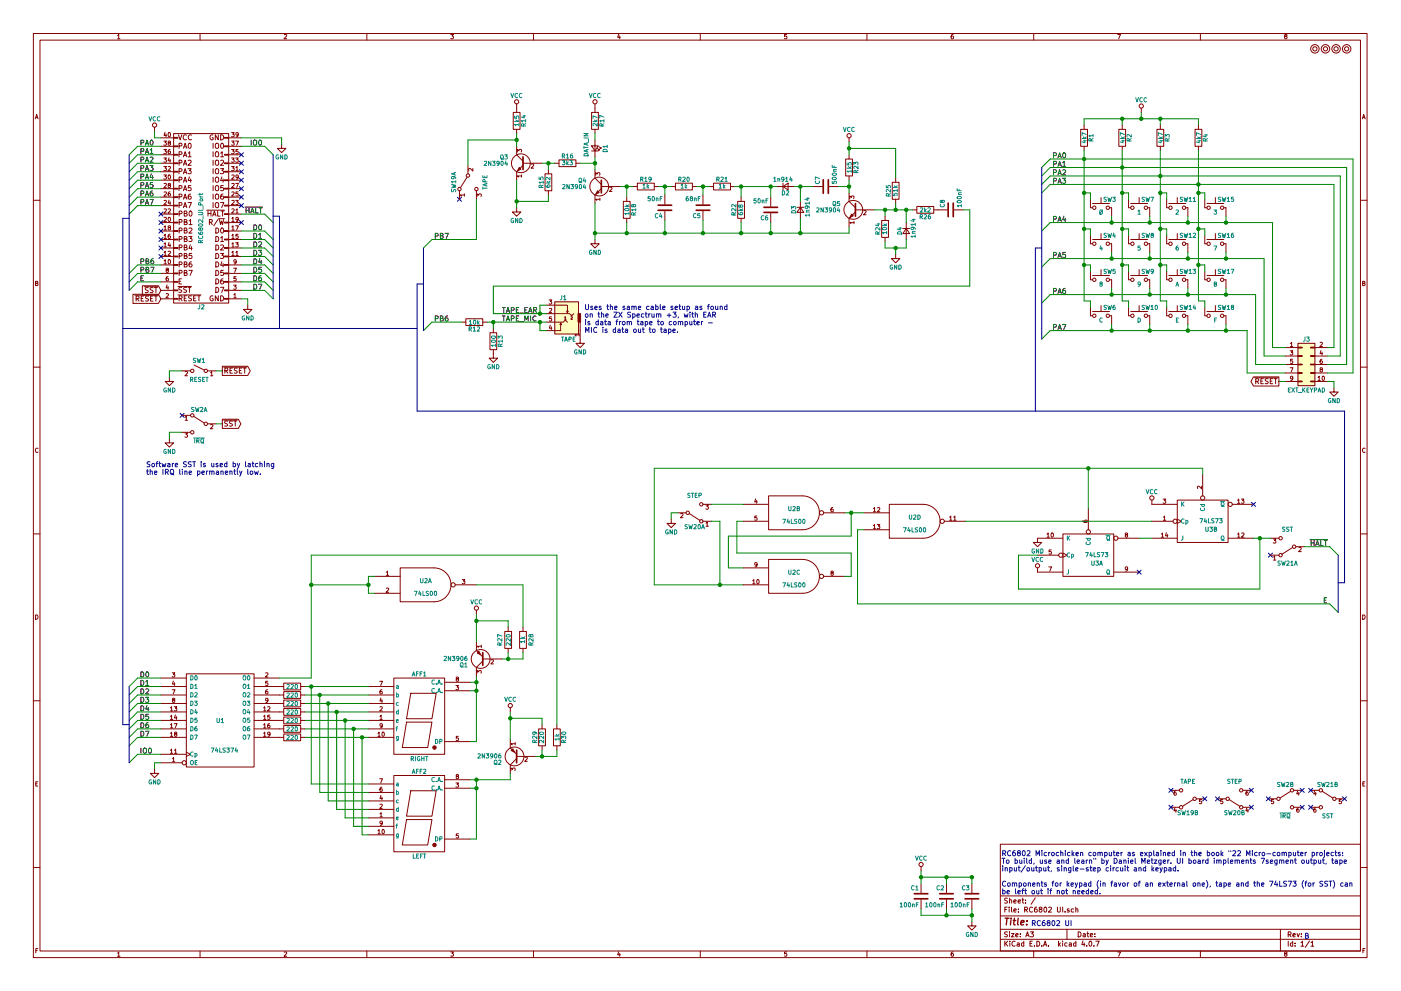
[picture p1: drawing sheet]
<svg xmlns="http://www.w3.org/2000/svg" width="420mm" height="297mm" viewBox="0 0 420 297" stroke-linecap="round" stroke-linejoin="round" font-family="sans-serif">
<g fill="none" stroke="#840000" stroke-width=".3">
<path d="M10 10h400v277h-400zM12 12h396v273.1h-396zM35.3 10.7l.3-.4v1.3M35.3 11.6h.7M60 10v2M85.2 10.4l.5-.1 .3 .4-.8 .9h.8M110 10v2M135.2 10.3h.8l-.4 .5 .4 .3-.1 .4h-.7M160 10v2M185.5 10.2l-.3 1h.8M185.9 10.8v.8M210 10v2"/>
<path d="M235.9 10.3h-.6v.6h.6l.1 .5-.3 .2-.4-.1M260 10v2M285.9 10.3l-.6 .3-.1 .8 .3 .2 .4-.1v-.6l-.4-.1-.3 .3M310 10v2M335.2 10.3h.8l-.5 1.3M360 10v2M385.5 10.9l-.3-.3 .3-.3 .4 .1v.4a.5 .5 0 0 0-.5 .2 .5 .5 0 0 0 0 .5l.3 .1 .3-.2-.3-.5M10.6 35.6l.4-1.3 .4 1.3M10.7 35.2h.6M46.4 38.1v1.3M49.5 39.7l-.3 .9h.8M50.5 39.8l.2-.1a.61 .61 0 0 1 .5 .7 .61 .61 0 0 1-.6 .5z"/>
<path d="M69.4 39.7h.8l-.4 .5 .4 .1v.6h-.8M153.9 33.7h2.1v5.1h-2.1zM154.9 31.2v2.5M154.9 38.8v1.2M177.4 33.7h2.1v5.1h-2.1zM178.4 31.2v2.5M178.4 38.8v1.2M324.1 38.8h2v5.1h-2zM325.1 37.5v1.3M335.5 38.8h2.1v5.1h-2.1zM336.5 37.5v1.3M342.3 32.4v1.3"/>
<path d="M347 38.8h2v5.1h-2zM348 37.5v1.3M358.4 38.8h2v5.1h-2zM359.4 37.5v1.3M408.6 35.6l.4-1.3 .4 1.3M408.7 35.2h.6M48.3 54h3.8M48.3 41.3h3.8M48.3 51.5h3.8M48.3 48.9h3.8M48.3 59.1h3.8M48.3 46.4h3.8"/>
<path d="M48.3 56.6h3.8M48.3 43.9h3.8M49.1 52.4h.8l-.4 .5 .4 .1v.6h-.8M49.1 49.9h.8l-.4 .5 .4 .1v.5h-.8M49.1 47.4h.8l-.4 .4 .4 .1v.6h-.8M49.1 44.8h.8l-.4 .5 .4 .1v.6h-.8M49.1 42.3h.8l-.4 .5 .4 .1v.5h-.8M49.2 57.6l.5-.1 .2 .4-.8 .9h.8M49.2 55.1l.5-.1 .2 .3-.8 .9h.8M49.8 40.1v.9M50.4 50l.5-.1 .2 .4-.8 .9h.8M50.5 52.5l.2-.1a.61 .61 0 0 1 .5 .7 .61 .61 0 0 1-.6 .5z"/>
<path d="M50.6 55.5l-.2-.2 .2-.3 .5 .1v.3a.52 .52 0 0 0-.6 .1 .52 .52 0 0 0 0 .6h.6l-.2-.6M50.6 42.8l-.2-.2 .2-.3 .5 .1v.3a.52 .52 0 0 0-.6 .1 .52 .52 0 0 0 0 .6h.6l-.2-.6M50.7 60l-.3 .9h.8M50.7 47.3l-.3 .9h.8M51 57.5l-.5 .3-.1 .7 .2 .3 .5-.1-.1-.6-.4-.1-.2 .2M51 44.8l-.5 .3-.1 .7 .2 .3 .5-.1-.1-.6-.4-.1-.2 .2M51 47.8v.8M52.1 40h16.5v50.8h-16.5zM52.1 41.2h1.2v.2h-1.2zM52.1 43.7h1.2v.3h-1.2zM52.1 46.3h1.2v.2h-1.2zM52.1 48.8h1.2v.3h-1.2z"/>
<path d="M52.1 51.3h1.2v.3h-1.2zM52.1 53.9h1.2v.2h-1.2zM52.1 56.4h1.2v.3h-1.2zM52.1 59h1.2v.2h-1.2zM53.5 40.4l.5 1.5 .5-1.5M53.7 43.8l.7-.1 .1-.6-.8-.2v1.6M53.7 46.3l.7-.1 .1-.6-.8-.1v1.5M53.7 48.8h.7l.1-.6-.8-.2v1.5M53.7 51.4l.7-.1 .1-.6-.8-.1v1.5M53.7 53.9l.7-.1 .1-.6-.8-.1v1.5M53.7 56.5l.7-.1 .1-.6-.8-.2v1.6M53.7 59l.7-.1 .1-.6-.8-.1v1.5"/>
<path d="M55 44.5l.5-1.6 .5 1.6M55 47l.5-1.5 .5 1.5M55 49.5l.5-1.5 .5 1.5M55 52.1l.5-1.5 .5 1.5M55 54.6l.5-1.5 .5 1.5M55 57.2l.5-1.6 .5 1.6M55 59.7l.5-1.5 .5 1.5M55.1 44h.8M55.1 46.6h.8M55.1 49.1h.8M55.1 51.6h.8M55.1 54.2h.8"/>
<path d="M55.1 56.7h.8M55.1 59.3h.8M55.9 40.5a.68 .68 0 0 0-1 .7 .68 .68 0 0 0 1 .6M56.4 50.6h.9l-.5 .5 .5 .3v.5l-.3 .2-.6-.2M56.4 45.9l.5-.4v1.5M56.4 48.2l.6-.2 .3 .4-.9 1.1h.9M56.4 47h.9M56.6 43.1l.2-.2a.74 .74 0 0 1 .6 .8 .74 .74 0 0 1-.7 .7l-.3-.5zM56.8 53l-.4 1.1h1M57.2 58.2l-.7 .3-.1 .9 .3 .3 .6-.2-.1-.7h-.5l-.3 .2M57.2 53.6v1M57.3 55.6h-.8l-.1 .8 .8-.1 .1 .6-.3 .3-.6-.2"/>
<path d="M57.4 40.5a.68 .68 0 0 0-.9 .7 .68 .68 0 0 0 .9 .6M63.9 40.5a.69 .69 0 0 0-.9 .7 .69 .69 0 0 0 .9 .6v-.5h-.3M63.9 42.9v1.6M63.9 45.5v1.5M63.9 48v1.5M63.9 50.6v1.5M63.9 53.1v1.5M63.9 55.6v1.6M63.9 58.2v1.5M64.6 50.8l.3-.2 .6 .2-.1 1.2-.8-.1zM64.6 53.3l.3-.2 .6 .2-.1 1.2-.8-.1zM64.6 55.9l.3-.3 .6 .3-.1 1.2-.8-.1z"/>
<path d="M64.6 58.4l.3-.2 .6 .2-.1 1.2-.8-.1zM64.8 43l.4-.1 .3 .3v1.1l-.3 .2-.6-.2v-.9zM64.8 45.6l.4-.1 .3 .2v1.1l-.3 .2-.6-.2v-.8zM64.8 48.1l.4-.1 .3 .2v1.1l-.3 .2-.6-.2v-.8zM65.5 40.4v1.5l-.9-1.5v1.5M66.1 50.6h1l-.6 .5 .6 .3-.1 .5-.2 .2-.7-.2M66.2 40.4a.77 .77 0 0 1 .9 .8 .77 .77 0 0 1-.9 .7zM66.2 45.9l.4-.4v1.5M66.2 48.2l.6-.2 .3 .4-1 1.1h1M66.2 47h.9M66.4 43l.1-.1a.74 .74 0 0 1 .6 .8 .74 .74 0 0 1-.7 .7l-.2-.5zM66.5 53l-.3 1.1h.9"/>
<path d="M66.9 58.2l-.7 .3v.9l.3 .3 .5-.2-.1-.7h-.4l-.3 .2M66.9 53.6v1M67 55.6h-.8v.8l.7-.1 .2 .6-.3 .3-.6-.2M67.3 41.2h1.3v.2h-1.3zM67.3 43.7h1.3v.3h-1.3zM67.3 46.3h1.3v.2h-1.3zM67.3 48.8h1.3v.3h-1.3zM67.3 51.3h1.3v.3h-1.3zM67.3 53.9h1.3v.2h-1.3zM67.3 56.4h1.3v.3h-1.3zM67.3 59h1.3v.2h-1.3zM68.6 54h3.8"/>
<path d="M68.6 41.3h3.8M68.6 51.5h3.8M68.6 48.9h3.8M68.6 59.1h3.8M68.6 46.4h3.8M68.6 56.6h3.8M68.6 43.9h3.8M69.4 49.9h.8l-.4 .5 .4 .1v.5h-.8M69.4 47.4h.8l-.4 .4 .4 .1v.6h-.8M69.4 44.8h.8l-.4 .5 .4 .1v.6h-.8M69.4 42.3h.8l-.4 .5 .4 .1v.5h-.8M69.5 57.6l.5-.1 .2 .4-.8 .9h.8"/>
<path d="M69.5 55.1l.5-.1 .2 .3-.8 .9h.8M69.5 52.5l.5-.1 .2 .4-.8 .9h.8M70.7 47.4h.8l-.5 .4 .4 .1v.6h-.7M70.7 55h.8l-.5 1.2M70.7 42.3h.8l-.5 1.2M70.7 50.3l.4-.4v1.3M70.7 51.2h.8M71.4 57.5h-.6l-.1 .6h.7v.6h-.7M71.4 44.8h-.6l-.1 .6h.7v.6h-.7M71.5 53l-.3 .2-.4-.1v-.6l.4-.1 .3 .3-.1 .7-.6 .3M71.5 40.3l-.3 .2-.4-.1v-.6l.4-.1 .3 .3-.1 .7-.6 .3M84.5 43.2v1.3h1.2l-1.2 1.3-1.3-1.3h1.3"/>
<path d="M137.8 57.2v2.5M139.3 58.5h-1.3l.4 .3M139.3 58.1v.7M140.1 53.1l-2.1 3.2M140.3 49.6v2.5M141.8 50.5v.8l-.9-.8-.4 .2 .1 .5M142.9 57.2v2.5M143.1 58.9v-.8l.5 .4 .1-.3h.5v.7M154.9 43.9v2.5l1.9 1.9M155.1 45.6v-.8l.5 .4 .1-.4h.6v.8M156.4 52.7h-1.3l.4 .4M156.4 52.4v.7"/>
<path d="M156.8 49.6l-1.9 1.9v2.5M156.8 48.9h5.8M159.3 49.2l.5-.1 .2 .4-.7 .9h.7M163.4 52.1h2.1v5.1h-2.1zM164.5 50.8v1.3M164.5 57.2v1.3M166.4 48.9h1.2M167.6 47.9h5.1v2h-5.1zM172.7 48.9h1.3M177.4 43.7h2.1l-1.1 1.5zM177.4 45.2h2.1M178.4 50.8v2.6l1.9 1.9"/>
<path d="M178.4 41.9v5.1M178.6 52.5v-.7l.5 .4 .1-.4h.6v.7M179.2 44.5l.5 .5v-.3v.3h-.2M179.7 44l.5 .5v-.3v.3h-.2M179.9 59.7h-1.3l.4 .4M179.9 59.4v.7M180.3 56.6l-1.9 1.9v2.5M180.3 55.9h5.8M182.8 56.2l.5-.1 .2 .4-.7 .9h.7M188 59.1v1.3M189.9 55.9h1.2M191.1 54.9h5.1v2h-5.1z"/>
<path d="M196.2 55.9h1.3M199.4 58.5v2.8M201.3 55.9h1.3M202.6 54.9h5v2h-5zM207.6 55.9h1.3M210.8 58.5v2.8M212.7 55.9h1.3M214 54.9h5.1v2h-5.1zM219.1 55.9h1.2M222.2 59.1v1.3M231.1 59.1v2.8M233 55.9h5.1"/>
<path d="M234.8 55.9l1.5-1v2zM234.8 54.9v2M243.8 55.9h2.8M248.7 55.9h2.8M253.6 47.7h2.1v5h-2.1zM254.6 57.8v2.6l1.9 1.9M254.6 41.3v1.3M254.6 46.4v1.3M254.6 52.7v1.3M254.8 59.5v-.8l.5 .5 .1-.4h.6v.7M267.6 54.6h2v5.1h-2zM268.6 53.4v1.2"/>
<path d="M268.6 59.7v1.3M325.1 43.9v1.2M327 59.7v2.6h.7M330.2 59.2v1.8M336.5 43.9v1.2M338.5 59.7v2.6h.6M341.6 59.2v1.8M348 43.9v1.2M349.9 59.7v2.6h.6M353.1 59.2v1.8M359.4 43.9v1.2M361.3 59.7v2.6h.6"/>
<path d="M364.5 59.2v1.8M10 60h2M48.3 79.4h3.8M48.3 66.7h3.8M48.3 76.9h3.8M48.3 64.2h3.8M48.3 74.3h3.8M48.3 61.6h3.8M48.3 71.8h3.8M48.3 69.3h3.8M49.2 78.2l.4-.4v1.3M49.2 65.2l.5-.1 .2 .4-.8 .9h.8"/>
<path d="M49.2 75.7l.4-.4v1.3M49.2 62.7l.5-.1 .2 .4-.8 .9h.8M49.2 73.1l.4-.3v1.2M49.2 60.2l.5-.1 .2 .3-.8 .9h.8M49.2 70.6l.4-.4v1.3M49.2 68l.4-.3v1.2M49.2 79.1h.7M49.2 76.6h.7M49.2 74h.7M49.2 71.5h.7M49.2 68.9h.7M50.4 75.4l.5-.1 .2 .4-.8 .9h.8"/>
<path d="M50.4 62.7l.5-.1 .2 .4-.8 .9h.8M50.5 77.9l.2-.1a.61 .61 0 0 1 .5 .7 .61 .61 0 0 1-.6 .5zM50.5 65.2l.2-.1a.61 .61 0 0 1 .5 .7 .61 .61 0 0 1-.6 .5zM50.6 68.2l-.2-.2 .2-.3 .5 .1v.3a.52 .52 0 0 0-.6 .1 .52 .52 0 0 0 0 .6h.6l-.2-.6M50.7 72.7l-.3 .9h.8M51 70.2l-.5 .3-.1 .7 .2 .3 .5-.1-.1-.6-.4-.1-.2 .2M51 60.5v.8M51 73.2v.8M52.1 61.5h1.2v.3h-1.2zM52.1 64h1.2v.3h-1.2zM52.1 66.6h1.2v.2h-1.2zM52.1 69.1h1.2v.3h-1.2z"/>
<path d="M52.1 71.7h1.2v.2h-1.2zM52.1 74.2h1.2v.3h-1.2zM52.1 76.7h1.2v.3h-1.2zM52.1 79.3h1.2v.2h-1.2zM53.7 61.5h.7l.1-.6-.8-.2v1.5M53.7 64.1l.8-.1v-.6l-.8-.1v1.5M53.7 66.6l.8-.1v-.6l-.8-.1v1.5M53.7 69.2l.8-.1v-.6l-.8-.2v1.6M53.7 71.7l.8-.1v-.6l-.8-.1v1.5M53.7 74.2h.8v-.6l-.8-.2v1.5M53.7 76.8l.8-.1v-.6l-.8-.1v1.5M53.7 79.3l.8-.1v-.6l-.8-.1v1.5"/>
<path d="M55 62.2l.5-1.5 .5 1.5M55.1 61.8h.8M55.2 64l.7-.1 .1-.5-.8-.1v1.5h.6l.3-.5-.3-.3M55.2 66.5h.7l.1-.6-.8-.1v1.5h.6l.3-.5-.3-.3M55.2 69.1l.7-.1 .1-.5-.8-.2v1.6h.6l.3-.5-.3-.3M55.2 71.6l.7-.1 .1-.5-.8-.1v1.5h.6l.3-.5-.3-.3M55.2 74.2l.7-.1 .1-.5-.8-.2v1.5h.6l.3-.5-.3-.2M55.2 76.7l.7-.1 .1-.5-.8-.1v1.5h.6l.3-.5-.3-.3M55.2 79.2h.7l.1-.6-.8-.1v1.5h.6l.3-.5-.3-.3M56.4 60.7h1l-.7 1.5M56.6 70.9h1l-.5 .6 .5 .2-.1 .5-.2 .2-.7-.2M56.7 66.2l.4-.4v1.5"/>
<path d="M56.7 68.5l.6-.2 .3 .5-1 1.1h1M56.7 67.3h.9M56.8 63.4l.3-.1a.74 .74 0 0 1 .5 .7 .74 .74 0 0 1-.7 .7l-.2-.5zM57.1 73.3l-.4 1.1h1M57.4 78.5l-.6 .4-.1 .8 .3 .3 .5-.1-.1-.7-.4-.1-.3 .3M57.4 73.9v1M57.5 76h-.7l-.1 .7 .7-.1 .2 .6-.3 .3-.6-.2M62 63h5.3M62.4 63.3v1.5M62.4 64h.9M62.8 66.6l.7-.1 .1-.6-.8-.1v1.5M63.2 66.6l.5 .7"/>
<path d="M63.3 63.3v1.5M63.8 64.8l.5-1.5 .5 1.5M63.9 60.7v1.5M63.9 64.3h.7M64.6 60.9l.3-.2 .6 .2-.1 1.3-.8-.2zM64.7 68.3a.77 .77 0 0 1 .9 .8 .77 .77 0 0 1-.9 .8zM64.7 70.9a.77 .77 0 0 1 .9 .7 .77 .77 0 0 1-.9 .8zM64.7 73.4a.77 .77 0 0 1 .9 .8 .77 .77 0 0 1-.9 .7zM64.7 76a.77 .77 0 0 1 .9 .7 .77 .77 0 0 1-.9 .8zM64.7 78.5a.77 .77 0 0 1 .9 .8 .77 .77 0 0 1-.9 .7zM65.3 63.3v1.5h.7M65.4 65.7l-1.3 2"/>
<path d="M65.6 65.5h1.7M65.8 65.8l.3 1.5 .3-1.1 .3 1.1 .4-1.5M66.1 76h1l-.6 .5 .6 .3-.1 .5-.2 .2-.7-.2M66.1 60.7h1l-.6 1.5M66.2 71.3l.4-.4v1.5M66.2 73.6l.6-.2 .3 .4-1 1.1h1M66.2 72.4h.9M66.3 63.3h.9M66.4 68.4l.1-.1a.74 .74 0 0 1 .6 .8 .74 .74 0 0 1-.7 .7l-.2-.5zM66.5 78.4l-.3 1.1h.9M66.8 63.3v1.5M66.9 79v1"/>
<path d="M67.3 61.5h1.3v.3h-1.3zM67.3 64h1.3v.3h-1.3zM67.3 66.6h1.3v.2h-1.3zM67.3 69.1h1.3v.3h-1.3zM67.3 71.7h1.3v.2h-1.3zM67.3 74.2h1.3v.3h-1.3zM67.3 76.7h1.3v.3h-1.3zM67.3 79.3h1.3v.2h-1.3zM68.6 79.4h3.8M68.6 66.7h3.8M68.6 76.9h3.8M68.6 64.2h3.8"/>
<path d="M68.6 74.3h3.8M68.6 61.6h3.8M68.6 71.8h3.8M68.6 69.3h3.8M69.5 75.7l.4-.4v1.3M69.5 62.7l.5-.1 .2 .4-.8 .9h.8M69.5 73.1l.4-.3v1.2M69.5 60.2l.5-.1 .2 .3-.8 .9h.8M69.5 70.6l.4-.4v1.3M69.5 68l.4-.3v1.2M69.5 65.5l.4-.4v1.3M69.5 76.6h.7"/>
<path d="M69.5 74h.7M69.5 71.5h.7M69.5 68.9h.7M69.5 66.4h.7M70.7 72.8h.8l-.5 .4 .4 .1v.6h-.7M70.7 60.1h.8l-.5 .4 .4 .1v.6h-.7M70.7 67.7h.8l-.5 1.2M70.7 75.7l.4-.4v1.3M70.7 63l.4-.4v1.3M70.7 76.6h.8M70.7 63.9h.8M70.8 78.4l-.2 .2-.4-.1v-.6l.4-.1 .2 .3v.7l-.6 .3"/>
<path d="M71.4 70.2h-.6l-.1 .6h.7v.6h-.7M71.5 65.7l-.3 .2-.4-.1v-.6l.4-.1 .3 .3-.1 .7-.6 .3M154.9 62.3v1.2h-1.2l1.2 1.3 1.3-1.3h-1.3M178.4 71.8v1.3h-1.2l1.2 1.2 1.3-1.2h-1.3M186.9 60.4h2.1v5h-2.1zM188 65.4v1.3M199.4 63.3v2.8M210.8 63.3v2.8M221.2 60.4h2.1v5h-2.1zM222.2 65.4v1.3M231.1 63.9v2.8M239 62.1h2"/>
<path d="M240 62.1l1 1.6h-2zM240 60.4v5M256.1 66.7h-1.3l.4 .4M256.1 66.4v.7M256.5 63.5l-1.9 1.9v2.6M256.5 62.9h5.8M259 63.2l.5-.1 .2 .4-.7 .9h.7M264.4 66.1h2v5.1h-2zM265.4 64.8v1.3M265.4 71.2v1.2M268.6 76.2v1.3h-1.3l1.3 1.3 1.3-1.3h-1.3M270.8 68.5h2"/>
<path d="M271.8 68.5l1 1.5h-2zM271.8 66.7v5.1M273.7 62.9h1.3M275 61.9h5v2h-5zM280 62.9h4.1M286.1 62.9h2.8M327 70.5v2.6h.7M327.7 71.8h5M327.7 61h5M330.2 70v1.8M332.7 62.3h.7v2.5M332.7 73.1h.7v2.5"/>
<path d="M338.5 70.5v2.6h.6M339.1 71.8h5.1M339.1 61h5.1M341.6 70v1.8M344.2 62.3h.6v2.5M344.2 73.1h.6v2.5M349.9 70.5v2.6h.6M350.5 71.8h5.1M350.5 61h5.1M353.1 70v1.8M355.6 62.3h.6v2.5M355.6 73.1h.6v2.5"/>
<path d="M361.3 70.5v2.6h.6M361.9 71.8h5.1M361.9 61h5.1M364.5 70v1.8M367 62.3h.7v2.5M367 73.1h.7v2.5M408 60h2M10.7 84.9l.5-.1 .1-.4-.6-.1v1.3h.5l.2-.4-.3-.3M39.9 88.2h7.6l.8 1.4-.8 1.3h-7.6zM40.5 88.5h6.8M40.8 89.5h.8v-.6l-.8-.2v1.6M41.2 89.5l.5 .8"/>
<path d="M42.3 89.5h.5M42.7 85.7h4.8l.8 1.3-.8 1.4h-4.8zM43.1 88.7h-.8v1.6h.8M43.3 85.9h4M44.4 86.3h-.8a.63 .63 0 0 0 .8 .8l-.1 .5h-.7M44.5 88.8l-.8 .1a.63 .63 0 0 0 .7 .8v.5h-.8M45.2 89.5h.5M45.9 88.7h-.7v1.6h.7M45.9 86.3h-.8a.63 .63 0 0 0 .7 .8l-.1 .5h-.7M46.3 88.7h.9M46.3 86.2h.9M46.8 86.2v1.5"/>
<path d="M46.8 88.7v1.6M48.3 89.6h3.8M48.3 87h3.8M48.3 84.5h3.8M48.3 82h3.8M49.8 88.1l.5-.1 .2 .4-.8 .9h.8M50 80.9l-.2-.2 .2-.3 .5 .1v.3a.52 .52 0 0 0-.6 .1 .52 .52 0 0 0 0 .6h.6l-.2-.6M50.1 85.4l-.3 .9h.8M50.4 82.9l-.5 .3-.1 .7 .2 .3 .5-.1-.1-.6-.4-.1-.2 .2M50.4 85.9v.8M52.1 81.8h1.2v.3h-1.2zM52.1 84.4h1.2v.2h-1.2z"/>
<path d="M52.1 86.9h1.2v.3h-1.2zM52.1 89.4h1.2v.3h-1.2zM53.3 85.9h4.1M53.4 88.4h6.8M53.7 84.3h.5M53.7 81.9l.8-.1v-.6l-.8-.2v1.6M53.7 89.5l.8-.1v-.6l-.8-.1v1.5M54.1 89.5l.5 .7M54.4 83.6h-.7v1.5h.7M54.5 86.2l-.8 .1a.63 .63 0 0 0 .7 .8v.5h-.8M55.2 81.8l.7-.1 .1-.5-.8-.2v1.6h.6l.3-.5-.3-.3M55.2 89.4h.6"/>
<path d="M56 86.2l-.9 .1a.63 .63 0 0 0 .8 .8l-.1 .5h-.7M56 88.7h-.8v1.5h.8M56.4 86.1h.9M56.6 81h1.1l-.7 1.6M56.8 86.1v1.5M57.4 88.7l-.8 .1a.63 .63 0 0 0 .8 .8l-.1 .5h-.8M58.1 89.4h.5M58.8 88.7h-.7v1.5h.7M59.2 88.7h.9M59.7 88.7v1.5M63.9 88.7a.69 .69 0 0 0-.9 .7 .69 .69 0 0 0 .9 .6v-.5h-.3M64.7 81a.77 .77 0 0 1 .9 .8 .77 .77 0 0 1-.9 .8z"/>
<path d="M64.7 83.6a.77 .77 0 0 1 .9 .7 .77 .77 0 0 1-.9 .8zM64.7 86.1a.77 .77 0 0 1 .9 .8 .77 .77 0 0 1-.9 .7zM65.5 88.7v1.5l-.9-1.5v1.5M66.1 86.1h1l-.6 1.5M66.2 88.7a.77 .77 0 0 1 .9 .7 .77 .77 0 0 1-.9 .8zM66.9 83.6l-.7 .3v.9l.3 .3 .5-.2-.1-.7h-.4l-.3 .2M67 81h-.8v.8l.7-.1 .2 .6-.3 .3-.6-.2M67.3 81.8h1.3v.3h-1.3zM67.3 84.4h1.3v.2h-1.3zM67.3 86.9h1.3v.3h-1.3zM67.3 89.4h1.3v.3h-1.3zM68.6 89.6h3.8"/>
<path d="M68.6 87h3.8M68.6 84.5h3.8M68.6 82h3.8M70.1 85.5h.7l-.4 .4 .4 .1v.6h-.7M70.1 80.4h.8l-.5 1.2M70.1 88.4l.4-.4v1.3M70.1 89.3h.7M70.8 82.9h-.6l-.1 .6h.7v.6h-.7M74.3 91.5v1.2h1.3l-1.3 1.3-1.3-1.3h1.3M138.4 96.6h1.3M139.7 95.5h5.1v2.1h-5.1zM144.8 96.6h1.2"/>
<path d="M146.9 99.7h2.1v5.1h-2.1zM148 98.5v1.2M163.8 91.5h6.4v2.3l.2-.5M163.8 96.6h5.1l.6-.7 .7 .7M163.8 94h7l.6 .7 .7-.7M164.7 89.9h.8l-.5 .5 .4 .1v.5h-.7M164.7 92.5l.5-.1 .3 .4-.8 .9h.8M165 97.4l-.3 1h.8M165.3 97.9v.9M165.4 95h-.6l-.1 .6h.7v.5h-.7M166.4 90.5h7.1v9.6h-7.1zM168.1 96.8l-.2 .5"/>
<path d="M168.4 97.3l-.3-.5v2.3h-4.3M169.3 95.1l.2-.2v.8M169.3 95.7h.5M169.9 93.3l.3 .5M171.2 95l.5 .1-.5 .6h.5M174 96.6v6.3h1.3l-1.3 1.3-1.3-1.3h1.3M327 81.3v2.6h.7M327 92.1v2.6h.7M327.7 82.6h5M327.7 93.4h5M330.2 80.8v1.8M330.2 91.6v1.8"/>
<path d="M332.7 83.9h.7v2.5M332.7 94.7h.7v2.5M338.5 81.3v2.6h.6M338.5 92.1v2.6h.6M339.1 82.6h5.1M339.1 93.4h5.1M341.6 80.8v1.8M341.6 91.6v1.8M344.2 83.9h.6v2.5M344.2 94.7h.6v2.5M349.9 81.3v2.6h.6M349.9 92.1v2.6h.6"/>
<path d="M350.5 82.6h5.1M350.5 93.4h5.1M353.1 80.8v1.8M353.1 91.6v1.8M355.6 83.9h.6v2.5M355.6 94.7h.6v2.5M361.3 81.3v2.6h.6M361.3 92.1v2.6h.6M361.9 82.6h5.1M361.9 93.4h5.1M364.5 80.8v1.8M364.5 91.6v1.8"/>
<path d="M367 83.9h.7v2.5M367 94.7h.7v2.5M408.7 84.9l.5-.1 .1-.4-.6-.1v1.3h.5l.2-.4-.3-.3M10 110h2M50.8 113.1v1.2h1.3l-1.3 1.3-1.3-1.3h1.3M54.6 111.2h2.5M55.5 111.5l.5-.1 .2 .3-.8 .9h.8M58.2 109.4l3 1.5M62.2 111.2h2.6M63.1 111.7l.4-.3v1.2M63.1 112.6h.8M66.7 109.8h7.6l.8 1.4-.8 1.3h-7.6z"/>
<path d="M67.1 110.1h6.9M67.4 111.1h.8v-.6l-.8-.2v1.5M67.8 111.1l.5 .7M69 111.1h.5M69.7 110.3h-.7v1.5h.7M71.1 110.4l-.8 .1a.63 .63 0 0 0 .8 .8l-.1 .5h-.7M71.8 111.1h.5M72.5 110.3h-.7v1.5h.7M72.9 110.3h.9M73.4 110.3v1.5M148 104.8v2.6h1.2l-1.2 1.2-1.3-1.2h1.3M173.7 100.4h-1.3l.4 .3"/>
<path d="M173.7 100v.7M375.9 113h7.6v2.7h-7.6l-.7-1.4zM376.3 113.2h6.8M376.6 114.3l.7-.1 .1-.5-.8-.2v1.5M377 114.3l.5 .7M378.1 114.2h.5M378.9 113.5h-.8v1.5h.8M380.3 113.6l-.8 .1a.63 .63 0 0 0 .7 .7v.5h-.8M380.9 114.2h.6M381.7 113.5h-.8v1.5h.8M382.1 113.5h.9M382.5 113.5v1.5"/>
<path d="M385.4 104.2h3.9M385.4 106.7h3.9M385.4 109.3h3.9M385.4 111.8h3.9M385.4 114.3h3.9M386.9 105.1h.8l-.4 .5 .4 .1v.6h-.8M386.9 110.2h.9l-.6 1.3M387 103l.3-.4v1.3M387 103.9h.7M387.7 107.7h-.7v.6h.7v.5h-.7M387.7 113.3l-.2 .2h-.4l-.1-.6 .5-.1 .2 .2v.7l-.6 .3M389.3 102.9h5v12.7h-5z"/>
<path d="M389.3 114.2h1.2v.3h-1.2zM389.3 111.7h1.2v.2h-1.2zM389.3 109.1h1.2v.3h-1.2zM389.3 106.6h1.2v.2h-1.2zM389.3 104h1.2v.3h-1.2zM393.1 114.2h1.2v.3h-1.2zM393.1 111.7h1.2v.2h-1.2zM393.1 109.1h1.2v.3h-1.2zM393.1 106.6h1.2v.2h-1.2zM393.1 104h1.2v.3h-1.2zM394.3 104.2h3.8M394.3 106.7h3.8"/>
<path d="M394.3 109.3h3.8M394.3 111.8h3.8M394.3 114.3h3.8M395.3 113.1l.3-.3v1.2M395.3 114h.7M395.9 102.7l.5-.1 .2 .4-.8 .9h.8M396.1 110.8l-.2-.3 .2-.3 .4 .1v.3a.52 .52 0 0 0-.5 .2 .52 .52 0 0 0-.1 .6h.6l-.1-.6M396.2 105.1l-.3 .9h.7M396.5 107.7l-.6 .3v.7l.2 .3 .4-.2v-.6h-.4l-.2 .2M396.5 105.5v.9M396.6 112.9l.2-.1a.61 .61 0 0 1 .4 .6 .61 .61 0 0 1-.5 .6zM400 116.2v1.3h1.3l-1.3 1.3-1.2-1.3h1.2"/>
<path d="M408 110h2M11.4 134.4a.58 .58 0 0 0-.8 .6 .58 .58 0 0 0 .8 .5M50.8 131.5v1.3h1.3l-1.3 1.2-1.3-1.2h1.3M54.6 124.5h2.5M54.6 129.6h2.5M55.4 129.8h.8l-.4 .5 .4 .1v.5h-.8M55.5 125.1l.4-.4v1.3M55.5 126h.7M58 124.8l3.2 2M62.2 127h2.6M63.1 127.3l.5-.1 .3 .4-.8 .9h.8M66.7 125.7h4.8l.7 1.3-.7 1.4h-4.8z"/>
<path d="M67.1 125.9h4M68.2 126.3l-.8 .1a.63 .63 0 0 0 .8 .7l-.1 .5h-.7M69.7 126.3l-.8 .1a.63 .63 0 0 0 .7 .7l-.1 .5h-.7M70.1 126.2h.9M70.6 126.2v1.5M409.4 134.4a.58 .58 0 0 0-.8 .6 .58 .58 0 0 0 .8 .5M201.3 155.6v1.3h1.3l-1.3 1.3-1.3-1.3h1.3M203.2 153.7h2.5M204.1 154l.5-.1 .2 .4-.8 .9h.8M206.8 154l3.1 2M210.8 151.2h2.6M210.8 156.2h2.6"/>
<path d="M211.7 151.4h.7l-.4 .5 .4 .1v.5h-.7M211.7 156.8l.4-.4v1.3M211.7 157.7h.7M222.9 151.2h7.6M222.9 156.2h7.6M226.6 149.5l-.3 .9h.8M226.9 150v.9M227 154.7h-.6l-.1 .6h.7v.5h-.7M230.5 148.6h10.2a5.1 5.1 0 0 1 5 5.1 5.1 5.1 0 0 1-5 5.1h-10.2zM247 153.7h6.4M249.8 152.1l-.5 .3-.1 .7 .2 .3 .5-.1-.1-.6-.4-.1-.2 .2M259.1 153.7h7.6"/>
<path d="M259.1 158.8h7.6M261.9 152.5l.4-.4v1.3M261.9 157.6l.4-.4v1.3M261.9 153.4h.7M261.9 158.5h.7M263.1 157.2h.8l-.5 .5 .4 .1v.6h-.7M263.1 152.2l.5-.1 .3 .4-.8 .9h.8M266.7 151.2h10.2a5.1 5.1 0 0 1 5 5 5.1 5.1 0 0 1-5 5.1h-10.2zM283.2 156.2h6.4M284.8 155l.3-.3v1.2M284.8 155.9h.7M286 155l.4-.3v1.2"/>
<path d="M286 155.9h.7M315.3 159.9l.2-.1a.61 .61 0 0 1 .5 .6 .61 .61 0 0 1-.6 .5zM324.8 156l.3 .6h.7l.3-.2-.1-.5-.7 .1v.4l.2 .2M326.4 152.4v6.4M345.4 149.9v1.3h7.7M345.4 156.2h6.4M348.8 149.6h.8l-.4 .5 .4 .1v.5h-.8M348.9 155l.3-.3v1.2M348.9 155.9h.7M349.8 159.7l-.3 .9h.8M353.1 149.9h15.2v12.7h-15.2zM353.1 155.6l1.2 .6-1.2 .7"/>
<path d="M360.4 145.7v.8l-.9-.8-.4 .3 .1 .4M360.7 142.3v6.3M369.6 151.2h6.3M371.1 149.9l.4-.3v1.3M371.1 150.9h.8M372.3 149.6h.8l-.5 .5 .4 .1v.5h-.7M372.4 159.9l.4-.1 .3 .3-.8 .9h.8M10 160h2M112.4 172.8h7.6M112.4 177.8h7.6M115.8 171.5l.4-.3v1.3M115.8 176.4l.5-.1 .3 .3-.8 .9h.8"/>
<path d="M115.8 172.5h.8M120 170.2h10.2a5.1 5.1 0 0 1 5.1 5.1 5.1 5.1 0 0 1-5.1 5.1h-10.2zM136.5 175.3h6.4M138.6 173.7h.8l-.4 .5 .4 .1v.6h-.8M222.9 175.3h7.6M222.9 170.2h7.6M225.7 174.1l.4-.4v1.3M225.7 175h.7M227.1 169.2l-.3 .2h-.4v-.7l.4-.1 .3 .3-.1 .7-.6 .3M227.1 173.8l.1-.1a.61 .61 0 0 1 .5 .7 .61 .61 0 0 1-.6 .5zM230.5 167.7h10.2a5.1 5.1 0 0 1 5 5.1 5.1 5.1 0 0 1-5 5h-10.2zM247 172.8h6.4"/>
<path d="M249.4 171.7l-.2-.2 .2-.3 .5 .1v.3a.52 .52 0 0 0-.6 .2 .52 .52 0 0 0 0 .5h.6l-.2-.6M311.1 166.4h6.4M311.1 170.2v1.3h7.7M314 160.1l.4-.3v1.2M314 161h.7M314.5 169.9h.9l-.6 1.3M315.3 164.8h-.6l-.1 .6h.7v.6h-.7M318.8 160.1h15.2v12.7h-15.2zM318.8 165.8l1.2 .6-1.2 .6M318.8 161.3h-7.7v1.3h-1.2l1.2 1.3 1.3-1.3h-1.3M334 171.5h7.6M335.3 161.3h6.3"/>
<path d="M337.7 160.3l-.2-.2 .2-.3 .4 .1v.3a.52 .52 0 0 0-.5 .1 .52 .52 0 0 0-.1 .6h.6l-.2-.6M338.2 170.4l-.3 .3-.3-.1-.1-.6 .4-.1 .3 .2-.1 .8-.5 .3M345.4 161.3h7.7M348.3 160.1l.3-.3v1.2M348.3 161h.7M350.1 160.2v.8M368.3 161.3h7.6M371.1 160.1l.4-.3v1.2M371.1 161h.8M381 166.4h2.5M381 161.3h2.5M381.8 161.5h.8l-.4 .5 .4 .1v.6h-.8"/>
<path d="M381.9 167l.4-.4v1.3M381.9 167.9h.7M387.6 164.1l-3.2 2.1M388.6 163.9h2.6M389.5 164.2l.5-.1 .2 .3-.7 .9h.7M408 160h2M10.7 184.3a.65 .65 0 0 1 .7 .7 .65 .65 0 0 1-.7 .6zM142.9 192.4v2.6l1.9 1.9M142.9 182.9v1.3M144.3 193.7h-1.2l.3 .4M144.3 193.4v.7M144.8 198.2l-1.9 1.9v2.5"/>
<path d="M144.8 197.5h5.7M147.3 197.8l.5-.1 .2 .4-.8 .9h.8M151.4 189.3h2v5h-2zM152.4 188v1.3M152.4 194.3v1.3M155.8 189.3h2.1v5h-2.1zM156.8 188v1.3M156.8 194.3v1.3M408.7 184.3a.65 .65 0 0 1 .7 .7 .65 .65 0 0 1-.7 .6zM10 210h2M48.3 203.2h7.6M48.3 205.8h7.6"/>
<path d="M48.3 208.3h7.6M48.3 210.9h7.6M48.3 213.4h7.6M48.3 215.9h7.6M48.3 218.5h7.6M51.1 212.2l.4-.4v1.3M51.1 214.7l.4-.3v1.2M51.1 217.3l.4-.4v1.3M51.1 219.8l.4-.4v1.3M51.1 213.1h.7M51.1 215.6h.7M51.1 218.2h.7"/>
<path d="M51.6 201.7h.8l-.4 .4 .4 .1v.6h-.8M51.6 206.7h.9l-.6 1.3M51.9 209.8l-.2-.2 .2-.3 .5 .1v.3a.52 .52 0 0 0-.6 .2 .52 .52 0 0 0 0 .5h.6l-.2-.6M52 204.1l-.3 .9h.8M52.2 211.8h.8l-.4 .5 .4 .1v.6h-.8M52.2 216.9h.9l-.5 1.3M52.3 204.6v.9M52.6 220l-.3-.3 .3-.3 .4 .1v.3a.52 .52 0 0 0-.6 .2 .52 .52 0 0 0 0 .6h.6l-.2-.6M52.6 214.3l-.3 .9h.8M52.9 214.8v.8M55.9 202h20.3v27.9h-20.3zM76.2 203.2h7.6"/>
<path d="M76.2 205.8h8.9M76.2 208.3h8.9M76.2 210.9h8.9M76.2 213.4h8.9M76.2 215.9h8.9M76.2 218.5h8.9M79 212.2l.4-.4v1.3M79 214.7l.4-.3v1.2M79 217.3l.4-.4v1.3M79 219.8l.4-.4v1.3M79 213.1h.8M79 215.6h.8"/>
<path d="M79 218.2h.8M79.7 201.8l.4-.1 .3 .3-.8 .9h.8M80.2 206.7l-.5 .3v.8l.2 .2 .4-.1-.1-.6-.3-.1-.2 .3M80.3 211.9l.4-.1 .3 .4-.8 .9h.8M80.3 204.2h-.6v.6h.6v.5h-.6M80.4 209.8l-.3 .3-.3-.1-.1-.6 .4-.1 .3 .2-.1 .7-.5 .4M80.8 216.9l-.5 .3v.7l.2 .3 .4-.2-.1-.6h-.3l-.2 .2M80.9 214.4h-.6v.5h.6v.6h-.6M81 220l-.3 .2h-.3l-.1-.7 .4-.1 .3 .3-.1 .7-.5 .3M85.1 204.8h5.1v2h-5.1zM85.1 207.3h5.1v2h-5.1zM85.1 209.8h5.1v2.1h-5.1z"/>
<path d="M85.1 212.4h5.1v2h-5.1zM85.1 214.9h5.1v2.1h-5.1zM85.1 217.5h5.1v2h-5.1zM90.2 205.8h1.2M90.2 208.3h1.2M90.2 210.9h1.2M90.2 213.4h1.2M90.2 215.9h1.2M90.2 218.5h1.2M110.5 205.8h7.6M110.5 208.3h7.6M110.5 210.9h7.6"/>
<path d="M110.5 213.4h7.6M110.5 215.9h7.6M110.5 218.5h7.6M113.3 219.8l.4-.4v1.3M113.9 204.2h.8l-.5 1.3M113.9 214.7l.4-.3v1.2M113.9 211.9l.5-.1 .3 .4-.8 .9h.8M113.9 215.6h.8M114.2 209.2l-.3 .9h.8M114.5 206.7l-.5 .3-.1 .8 .3 .2 .4-.1-.1-.6-.3-.1-.3 .3M114.5 209.7v.9M114.7 217.4l-.3 .3-.4-.1v-.6l.4-.1 .3 .2-.1 .8-.6 .3"/>
<path d="M114.7 219.5l.1-.1a.61 .61 0 0 1 .5 .7 .61 .61 0 0 1-.6 .5zM118.1 203.2h15.2v22.9h-15.2zM121.9 216.4h7.6l-1.2 7.7h-7.7zM123.2 207.8h7.6l-1.3 7.6h-7.6zM133.3 207h7.7M133.3 204.5h7.7M136.7 205.5h.8l-.4 .5 .4 .1v.5h-.8M137 203.5l-.2-.3 .2-.3 .5 .1v.3a.52 .52 0 0 0-.6 .2 .52 .52 0 0 0 0 .6h.6l-.2-.6M143.1 201.8v-.8l.5 .4 .1-.4h.5v.8M153 212.1v1.3M161.5 218.5h2.1v5.1h-2.1zM162.6 217.2v1.3"/>
<path d="M166 218.5h2v5.1h-2zM167 217.2v1.3M408 210h2M10.7 234.9h.5M11.3 234.3h-.6v1.3h.6M46.4 230.5v1.3h1.2l-1.2 1.3-1.3-1.3h1.3M48.3 228.6h6.3M48.3 226.1h7.6M48.3 221h7.6M51.1 224.9l.4-.4v1.3M51.1 225.8h.7M51.1 220.7h.7"/>
<path d="M51.7 227.4l.4-.3v1.2M51.7 228.3h.7M52.3 224.9l.4-.4v1.3M52.3 225.8h.7M55.9 225.5l1.2 .6-1.2 .6M76.2 221h8.9M79 220.7h.8M85.1 220h5.1v2h-5.1zM90.2 221h1.2M110.5 235h7.6M110.5 221h7.6M110.5 237.5h7.6"/>
<path d="M113.3 220.7h.7M113.9 233.4h.8l-.5 1.3M114.2 238.4l-.3 .9h.8M114.5 236l-.5 .3-.1 .7 .3 .2 .4-.1-.1-.6-.3-.1-.3 .3M114.5 238.9v.9M118.1 232.4h15.2v22.9h-15.2zM123.2 237h7.6l-1.3 7.6h-7.6zM133.3 222.3h7.7M133.3 236.3h7.7M133.3 233.7h7.7M136.7 234.7h.8l-.4 .5 .4 .1v.5h-.8M137 232.7l-.2-.3 .2-.3 .5 .1v.3a.52 .52 0 0 0-.6 .2 .52 .52 0 0 0 0 .6h.6l-.2-.6"/>
<path d="M137.5 220.7h-.6l-.1 .6h.7v.6h-.7M153 221.7v2.5l1.9 1.9M153.2 231v-.8l.5 .4 .1-.4h.6v.8M154.5 222.9h-1.3l.4 .4M154.5 222.6v.7M154.9 227.4l-1.9 1.9v2.5M154.9 226.7h5.8M157.4 227l.5-.1 .2 .4-.7 .9h.7M162.6 223.6v1.2M167 223.6v1.2M351.2 236.9h2.5M352.7 237.1l-.6 .3v.7l.2 .3 .4-.2v-.6h-.4l-.2 .2"/>
<path d="M357.8 239.7l-3.2 2M358.8 239.4h2.5M360.3 239.6h-.6v.6h.6v.6h-.6M365.1 239.4h2.6M366.7 239.6h-.6l-.1 .6h.7v.6h-.7M368.7 239.7l3.2 2M372.7 236.9h2.6M374.2 237.1l-.5 .3v.7l.2 .3 .4-.2-.1-.6h-.3l-.2 .2M380.4 239.4h2.5M381.9 239.6h-.6v.6h.6v.6h-.6M387.1 237.1l-3.2 2.1M388 236.9h2.5"/>
<path d="M389.2 237l-.3 .9h.8M389.5 237.5v.9M393.1 236.9h2.5M394.3 237l-.3 .9h.7M394.6 237.5v.9M396.5 237.1l3.2 2.1M400.7 239.4h2.5M402.3 239.6h-.6l-.1 .6h.7v.6h-.7M408.7 234.9h.4M409.3 234.3h-.6v1.3h.6M110.5 245.1h7.6M110.5 242.6h7.6"/>
<path d="M110.5 240.1h7.6M110.5 247.7h7.6M110.5 250.2h7.6M113.3 249l.4-.3v1.2M113.3 249.9h.7M113.9 243.9l.4-.3v1.2M113.9 241.1l.5-.1 .3 .4-.8 .9h.8M113.9 244.8h.8M114.7 246.6l-.3 .3-.4-.1v-.6l.4-.1 .3 .2-.1 .8-.6 .3M114.7 248.8l.1-.1a.61 .61 0 0 1 .5 .6 .61 .61 0 0 1-.6 .5zM121.9 245.7h7.6l-1.2 7.6h-7.7zM133.3 251.5h7.7"/>
<path d="M137.5 249.9h-.6l-.1 .6h.7v.6h-.7M276.2 259.8v1.2M300 253h108v32.1h-108zM351.2 242h2.5M352.3 242.1l-.2 .9h.7M352.7 242.6v.8M372.7 242h2.6M373.9 242.1l-.2 .9h.7M374.2 242.6v.8M388 242h2.5M389.5 242.2l-.5 .3-.1 .7 .2 .2 .5-.1-.1-.6h-.4l-.2 .2M393.1 242h2.5"/>
<path d="M394.6 242.2l-.6 .3v.7l.2 .2 .4-.1v-.6h-.4l-.2 .2M10 260h2M276.2 264.8v2.8M276.2 269.7v2.8M283.8 264.8v2.8M283.8 269.7v2.8M291.5 276.3v1.2h1.2l-1.2 1.3-1.3-1.3h1.3M291.5 264.8v2.8M291.5 269.7v2.8M300 278.5h108M300 274.5h108M300 268.5h108"/>
<path d="M301.3 272.6h.6M302.1 271.9h-.8v1.5M302.1 279.4l-.8 .1a.64 .64 0 0 0 .8 .7l-.1 .5h-.7M302.1 269.3l-.8 .1a.64 .64 0 0 0 .8 .7l-.1 .5h-.7M302.6 271.9v.1M302.6 272.4v1M302.8 279.3v.2M302.8 269.8h.6v.9M302.8 269.2v1.5M302.8 279.8v1M303.3 279.8h.8l-.8 1h.8M303.4 271.9v1.3l.2 .2"/>
<path d="M304 270.2l.7-.1v-.3l-.4-.1-.3 .2 .1 .7h.6M304.1 272.9l.7-.1-.1-.3-.4-.1-.2 .2v.7h.6M305.3 270.2l.7-.1v-.3l-.4-.1-.3 .2 .1 .7h.6M305.4 273.3v.1M305.4 272.5v.1M306 279.9v.1M306.5 269.7h.6M306.7 269.2v1.3l.4 .2M307.3 272.7l.7-.1 .1-.6-.8-.1v1.5M307.6 270.6v.1M307.6 269.8v.1M307.6 272.7l.6 .7"/>
<path d="M309 279.3h.9l-.5 .6 .5 .1v.7h-.9M309.7 272a.67 .67 0 0 0-1 .7 .67 .67 0 0 0 1 .6M310.5 269.1l-1.3 2M310.9 271.9l-.6 .3-.1 .9 .3 .3 .5-.1-.1-.8h-.4l-.3 .3M311.9 272.5l-.3-.3 .3-.3 .4 .1 .1 .4a.61 .61 0 0 0-.6 .2 .61 .61 0 0 0-.1 .7h.7l.1-.5-.3-.3M313.2 272l.2-.1a.72 .72 0 0 1 .6 .8 .72 .72 0 0 1-.7 .6l-.2-.5zM314.5 272l.6-.1 .2 .4-.9 1.1h.9M317.1 271.9v1.2l.3 .3 .6-.3v-1.2M318.7 271.9v1.5M319.4 273.3v.1M320 278.5v3M320.6 272.5l-.3-.1-.3 .2 .1 .2 .5 .2v.3h-.6"/>
<path d="M322 272.5l-.5-.1-.2 .3v.6h.7M322.6 272.5h.6l.1 .9M322.6 271.9v1.5M323.3 279.3a.76 .76 0 0 1 .9 .8 .76 .76 0 0 1-.9 .7zM324.8 279.9h.6l.1 .9M326 279.8h.5M326.2 279.3v1.3l.3 .2M328.3 279.9v.1M384 278.5v6.6M389 279.8l.3 1 .4-1M390.3 279.9v.1M408 260h2"/>
<path d="M10.7 284.9h.5M11.4 284.3h-.7v1.3M35.3 285.7l.3-.4v1.3M35.3 286.6h.7M60 285.1v1.9M85.2 285.4l.5-.1 .3 .4-.8 .9h.8M110 285.1v1.9M135.2 285.3h.8l-.4 .5 .4 .3-.1 .4h-.7M160 285.1v1.9M185.5 285.3l-.3 .9h.8M185.9 285.8v.8M210 285.1v1.9"/>
<path d="M235.9 285.3h-.6v.6h.6l.1 .5-.3 .2-.4-.1M260 285.1v1.9M285.9 285.3l-.6 .3-.1 .8 .3 .2 .4-.1v-.6l-.4-.1-.3 .3M300 281.5h108M301.3 282.1v1.5M301.5 282.7l.7 .9M302.2 282.1l-.9 .9M302.8 282.1v.2M302.8 282.6v1M304.4 282.3a.67 .67 0 0 0-.9 .6 .67 .67 0 0 0 .9 .6M304.6 280.3l.7-.1v-.3l-.4-.1-.3 .2 .1 .7h.6M305.1 282.7h.5l.1 .9"/>
<path d="M305.7 283l-.7 .2 .2 .4 .5-.1M306 280.7v.1M307 282.7l-.4-.1-.3 .3 .1 .6h.6M307 282.1v1.5M307.6 280.8l.5-1.5 .5 1.5M307.8 280.4h.7M308.9 282.8h.5M309.6 282.1h-.7v1.5h.7M310 285.1v1.9M310.2 283.5v.1M310.9 282.1a.76 .76 0 0 1 .9 .8 .76 .76 0 0 1-.9 .7zM312.4 283.5v.1"/>
<path d="M313 283.6l.4-1.5 .5 1.5M313.1 283.2h.7M314.5 283.5v.1M317.4 282.1v1.5M317.6 283l.4 .6M318 282.6l-.6 .6M318.7 282.1v.2M318.7 282.6v1M320 282.7l-.4-.1-.3 .3 .1 .6h.6M320.7 282.7h.6v.9M321.3 283l-.7 .2 .2 .4 .5-.1M322.7 282.7l-.5-.1-.3 .3 .1 .6h.7"/>
<path d="M322.7 282.1v1.5M324.8 282l-.4 1.1h1M325.1 282.6v1M325.5 280.2l-.7 .3 .2 .3 .5-.1M325.9 283.5v.1M326.7 282.3l.2-.2a.72 .72 0 0 1 .6 .8 .72 .72 0 0 1-.7 .6l-.2-.5zM327 280.3l.7-.1-.1-.3-.4-.1-.2 .2 .1 .7h.5M328.1 283.5v.1M328.3 280.7v.1M328.6 282.1h1l-.6 1.5M335.2 285.3h.8l-.5 1.3M360 285.1v1.9"/>
<path d="M385.5 285.9l-.3-.3 .3-.3 .4 .1v.4a.5 .5 0 0 0-.5 .2 .5 .5 0 0 0 0 .5l.3 .1 .3-.2-.3-.5M386.3 280.1l.7-.1 .1-.5-.8-.2v1.5M386.3 282.1v1.5M386.7 280.1l.5 .7M387.7 282.7l-.5-.1-.2 .3v.6h.7M387.7 282.1v1.5M387.8 280.3l.7-.1-.1-.3-.4-.1-.2 .2v.7h.6M388.4 283.5v.1M388.4 282.7v.1M390.2 282.5l.4-.4v1.5M390.2 283.6h.8M390.3 280.7v.1"/>
<path d="M392.7 282l-1.2 2M393.2 282.5l.4-.4v1.5M393.2 283.6h.8M408.7 284.9h.5M409.3 284.3h-.6v1.3"/>
<circle cx="394.3" cy="14.6" r=".63"/>
<circle cx="394.3" cy="14.6" r="1.27"/>
<circle cx="397.5" cy="14.6" r=".63"/>
<circle cx="397.5" cy="14.6" r="1.27"/>
<circle cx="400.7" cy="14.6" r=".63"/>
<circle cx="400.7" cy="14.6" r="1.27"/>
<circle cx="403.9" cy="14.6" r=".63"/>
<circle cx="403.9" cy="14.6" r="1.27"/>
<circle cx="46.4" cy="37.5" r=".63"/>
<circle cx="154.9" cy="30.5" r=".63"/>
<circle cx="178.4" cy="30.5" r=".63"/>
<circle cx="342.3" cy="31.8" r=".63"/>
<circle cx="137.8" cy="56.7" r=".51"/>
<circle cx="140.3" cy="52.6" r=".51"/>
<circle cx="142.9" cy="56.7" r=".51"/>
<circle cx="156.2" cy="48.9" r="2.82"/>
<circle cx="179.7" cy="55.9" r="2.82"/>
<circle cx="254.6" cy="40.7" r=".63"/>
<circle cx="255.9" cy="62.9" r="2.82"/>
<circle cx="328.2" cy="73.1" r=".51"/>
<circle cx="328.2" cy="62.3" r=".51"/>
<circle cx="332.2" cy="73.1" r=".51"/>
<circle cx="332.2" cy="62.3" r=".51"/>
<circle cx="339.6" cy="73.1" r=".51"/>
<circle cx="339.6" cy="62.3" r=".51"/>
<circle cx="343.7" cy="73.1" r=".51"/>
<circle cx="343.7" cy="62.3" r=".51"/>
<circle cx="351" cy="73.1" r=".51"/>
<circle cx="351" cy="62.3" r=".51"/>
<circle cx="355.1" cy="73.1" r=".51"/>
<circle cx="355.1" cy="62.3" r=".51"/>
<circle cx="362.5" cy="73.1" r=".51"/>
<circle cx="362.5" cy="62.3" r=".51"/>
<circle cx="366.5" cy="62.3" r=".51"/>
<circle cx="366.5" cy="73.1" r=".51"/>
<circle cx="328.2" cy="83.9" r=".51"/>
<circle cx="328.2" cy="94.7" r=".51"/>
<circle cx="332.2" cy="83.9" r=".51"/>
<circle cx="332.2" cy="94.7" r=".51"/>
<circle cx="339.6" cy="83.9" r=".51"/>
<circle cx="339.6" cy="94.7" r=".51"/>
<circle cx="343.7" cy="83.9" r=".51"/>
<circle cx="343.7" cy="94.7" r=".51"/>
<circle cx="351" cy="94.7" r=".51"/>
<circle cx="351" cy="83.9" r=".51"/>
<circle cx="355.1" cy="94.7" r=".51"/>
<circle cx="355.1" cy="83.9" r=".51"/>
<circle cx="362.5" cy="83.9" r=".51"/>
<circle cx="362.5" cy="94.7" r=".51"/>
<circle cx="366.5" cy="83.9" r=".51"/>
<circle cx="366.5" cy="94.7" r=".51"/>
<circle cx="57.7" cy="111.2" r=".51"/>
<circle cx="61.7" cy="111.2" r=".51"/>
<circle cx="57.7" cy="129.6" r=".51"/>
<circle cx="57.7" cy="124.5" r=".51"/>
<circle cx="61.7" cy="127" r=".51"/>
<circle cx="206.2" cy="153.7" r=".51"/>
<circle cx="210.3" cy="156.2" r=".51"/>
<circle cx="210.3" cy="151.2" r=".51"/>
<circle cx="246.4" cy="153.7" r=".63"/>
<circle cx="282.6" cy="156.2" r=".63"/>
<circle cx="326.4" cy="159.4" r=".63"/>
<circle cx="345.4" cy="149.3" r=".63"/>
<circle cx="352.4" cy="156.2" r=".63"/>
<circle cx="360.7" cy="149.3" r=".63"/>
<circle cx="368.9" cy="151.2" r=".63"/>
<circle cx="135.9" cy="175.3" r=".63"/>
<circle cx="246.4" cy="172.8" r=".63"/>
<circle cx="311.1" cy="169.6" r=".63"/>
<circle cx="318.1" cy="166.4" r=".63"/>
<circle cx="334.6" cy="161.3" r=".63"/>
<circle cx="384" cy="166.4" r=".51"/>
<circle cx="384" cy="161.3" r=".51"/>
<circle cx="388.1" cy="163.9" r=".51"/>
<circle cx="142.9" cy="182.3" r=".63"/>
<circle cx="144.1" cy="197.5" r="2.82"/>
<circle cx="153" cy="211.5" r=".63"/>
<circle cx="55.2" cy="228.6" r=".63"/>
<circle cx="154.3" cy="226.7" r="2.82"/>
<circle cx="354.2" cy="236.9" r=".51"/>
<circle cx="358.3" cy="239.4" r=".51"/>
<circle cx="368.2" cy="239.4" r=".51"/>
<circle cx="372.2" cy="236.9" r=".51"/>
<circle cx="383.4" cy="239.4" r=".51"/>
<circle cx="387.5" cy="236.9" r=".51"/>
<circle cx="396.1" cy="236.9" r=".51"/>
<circle cx="400.2" cy="239.4" r=".51"/>
<circle cx="276.2" cy="259.1" r=".63"/>
<circle cx="354.2" cy="242" r=".51"/>
<circle cx="372.2" cy="242" r=".51"/>
<circle cx="387.5" cy="242" r=".51"/>
<circle cx="396.1" cy="242" r=".51"/>
</g>
<path d="M301.4 275.2h1.2M302 275.2l-.2 2M303.2 275.9l-.2 1.3M303.3 275.2l-.1 .2M303.9 275.9h.7M304.2 275.2l-.2 1.7 .5 .3M305.4 275.2l-.2 1.7 .2 .3M306.1 276.6l1-.2v-.4l-.6-.1-.3 .3v.9h.7M307.9 277v.2M308.1 276l-.1 .2" fill="none" stroke="#840000" stroke-width=".41"/>
<g fill="none" stroke="#008484" stroke-width=".3">
<path d="M44.7 35l.4 1.3 .4-1.3M46.7 35.1a.56 .56 0 0 0-.8 .5 .56 .56 0 0 0 .8 .5M47.9 35.1a.56 .56 0 0 0-.7 .5 .56 .56 0 0 0 .7 .5M153.2 28l.4 1.3 .5-1.3M154.3 34.8v.6l.6 .1v-.7h.6v.7M154.3 36.4h1.3M154.7 36l.5 .4M155.2 28.1a.56 .56 0 0 0-.7 .5 .56 .56 0 0 0 .7 .5M155.6 37.3h-1.3l.4 .4M155.6 37v.7M155.6 36l-.5 .3M156.5 28.1a.56 .56 0 0 0-.8 .5 .56 .56 0 0 0 .8 .5"/>
<path d="M156.8 34.8h.8M157 37.8l-.1-.6-.4-.1-.1 .7h1.2M157.2 34.6v.7l-.9-.2M157.6 36.2h-1.2l.3 .4M157.6 37.1l-.6 .4M157.6 35.9v.7M176.7 28l.4 1.3 .5-1.3M177.8 36.4h1.3M178.2 36l.5 .4M178.7 28.1a.56 .56 0 0 0-.8 .5 .56 .56 0 0 0 .8 .5M179.1 37v.8l-.9-.8-.4 .2 .1 .5M179.1 35.2l-1.3-.5v.8"/>
<path d="M179.1 36l-.5 .3M180 28.1a.56 .56 0 0 0-.8 .5 .56 .56 0 0 0 .8 .5M180.5 37.8l-.1-.6-.4-.1-.1 .7h1.2M181.1 36.2h-1.2l.3 .4M181.1 35.1l-1.2-.5v.8M181.1 37.1l-.6 .4M181.1 35.9v.7M252.9 38.2l.4 1.2 .5-1.2M254.9 38.3a.56 .56 0 0 0-.8 .5 .56 .56 0 0 0 .8 .5M256.2 38.3a.56 .56 0 0 0-.8 .5 .56 .56 0 0 0 .8 .5M340.6 29.3l.4 1.2 .4-1.2M342.6 29.4a.56 .56 0 0 0-.8 .5 .56 .56 0 0 0 .8 .5"/>
<path d="M343.8 29.4a.56 .56 0 0 0-.7 .5 .56 .56 0 0 0 .7 .5M59.9 58.7l.3 .3M59.9 59h.9M59.9 57.9v.5M60 59.7l.6-.1 .2 .4-.6 .2-.3-.2zM60.8 57.9l-.2 .4h-1.1M83.5 46.5a.57 .57 0 0 0-.7 .5 .57 .57 0 0 0 .7 .6v-.5h-.2M84.8 46.4v1.3l-.7-1.3v1.3M85.4 46.4a.64 .64 0 0 1 .7 .7 .64 .64 0 0 1-.7 .6zM135.4 55.3l1.3 .3-.9 .2 .9 .2-1.3 .3M135.5 56.8v.6h.4a.54 .54 0 0 1 .7-.6v.7M135.9 52.9l.3 .2-.1 .4-.6 .1-.1-.5 .2-.2h.8l.3 .6"/>
<path d="M136.3 51.8v.6M136.7 54.5h-1.3l.4 .3M136.7 51.7l-1.3 .4 1.3 .4M136.7 54.1v.7M144.8 52.6v.6h1.3v-.6M144.8 56.4h1.3M144.8 56v.8M145.2 48.4l.5-.1 .2 .4-.7 .9h.7M145.4 52.8v.4M145.5 54.5l-.1-.6h-.5l-.1 .6h1.3M145.7 55.1v.6M146.1 55l-1.3 .4 1.3 .4"/>
<path d="M147.2 48.3v1.3l-.7-1.3v1.3M147.7 48.3h.8l-.4 .5 .3 .1v.6h-.7M149.7 48.9l-.2 .2-.4-.1-.1-.6 .5-.1 .2 .3v.7l-.6 .3M150.2 46.6l.2-.2 .5 .2 .1 .7-.4 .4-.4-.2zM150.3 48.4l.2-.1a.61 .61 0 0 1 .5 .7 .61 .61 0 0 1-.6 .5zM150.3 47.4l.7 .4M151.4 46.4h.7l-.4 .5 .4 .1v.6h-.7M151.7 48.2l-.3 1h.8M152 48.7v.9M161.6 53.1v.6l.6 .1v-.7h.6v.7M162.3 56.2l-.1-.6-.5-.1-.1 .7h1.3M162.9 54.6h-1.3l.4 .4"/>
<path d="M162.9 55.5l-.6 .4M162.9 54.3v.7M163.7 55.5l.3 .6h.7l.2-.2-.1-.4h-.6v.4l.2 .2M163.7 54.8h1.2M164.1 54.4l.5 .4M164.9 53.2v.8l-.9-.8-.3 .2 .1 .5M164.9 54.4l-.4 .3M168.6 46.8l.6-.1 .1-.5-.7-.1v1.3M168.6 48.1h.8l-.4 .5 .4 .1v.6h-.8M168.7 55.4l.5-.1 .2 .4-.7 .9h.7M168.9 46.8l.4 .6M169.8 46.5l.4-.4v1.3"/>
<path d="M169.8 47.4h.8M170 48.1v1.3M170.1 48.9l.4 .5M170.5 48.6l-.5 .4M170.7 55.3v1.3l-.7-1.3v1.3M170.9 48.1h.8l-.5 .5 .4 .1v.6h-.7M171.2 55.3h.8l-.4 .5 .3 .1v.6h-.7M171.7 46.1l-.6 .3v.7l.2 .3 .4-.1v-.7h-.4l-.2 .2M173.2 55.8l-.2 .3-.4-.1-.1-.6 .5-.1 .2 .2v.8l-.6 .3M173.7 53.6l.2-.2 .5 .2v.6l-.3 .5-.4-.2zM173.8 55.4l.2-.1a.61 .61 0 0 1 .5 .6 .61 .61 0 0 1-.6 .6zM173.8 54.4l.7 .4"/>
<path d="M175.1 40h1.3l-1.3 .7h1.3M175.1 43.8v.7M175.1 44.2h1.3M175.1 41.3h1.3M175.2 46.2a.69 .69 0 0 1 .7-.2 .69 .69 0 0 1 .5 .7h-1.3zM175.2 53.3l-.3 .9h.8M175.2 55.2l-.3 .9h.8M175.5 53.8v.9M175.5 55.7v.9M176 42.9v.5M176 44.9v.6M176.4 44.8l-1.3 .4 1.3 .4"/>
<path d="M176.4 42.7l-1.3 .5 1.3 .4M176.5 41.6v1M181 44.8a.67 .67 0 0 1 .8 0 .67 .67 0 0 1 .3 .7h-1.3zM182.1 43.9h-1.3l.4 .3M182.1 43.5v.7M192.1 53.8l.6-.1 .1-.5-.7-.1v1.3M192.4 53.8l.4 .6M192.8 55.5l.4-.4v1.3M192.8 56.4h.7M193.3 53.5l.4-.4v1.3M193.3 54.4h.8M194.1 55.1v1.3"/>
<path d="M194.2 55.9l.4 .5M194.6 55.5l-.5 .5M195 58.9h-.6l-.1 .6h.7v.6h-.7M195.3 53.6l-.3 .3-.3-.1-.1-.6 .4-.1 .3 .2-.1 .8-.5 .3M195.7 59l.1-.1a.61 .61 0 0 1 .5 .7 .61 .61 0 0 1-.6 .5zM196.8 59.5l.5-.1 .1 .8M196.8 59.3v.9M198 59.5h.4M198.6 58.9h-.6v1.3M203.6 53.8l.6-.1v-.5l-.6-.1v1.3M203.9 53.8l.4 .6M204.2 55.5l.4-.4v1.3"/>
<path d="M204.2 56.4h.8M204.8 53.2l.5-.1 .2 .4-.8 .9h.8M205.5 55.1v1.3M205.6 55.9l.4 .5M206 55.5l-.5 .5M206.1 53.2l.2-.1a.61 .61 0 0 1 .4 .6 .61 .61 0 0 1-.5 .6zM206.3 58.9l-.5 .3v.8l.2 .2 .4-.1-.1-.6-.3-.1-.2 .3M207.2 59.5l-.2-.3 .2-.3 .4 .1v.3a.52 .52 0 0 0-.5 .2 .52 .52 0 0 0-.1 .6h.6l-.1-.6M208.3 59.5l.4-.1 .1 .8M208.3 59.3v.9M209.4 59.5h.4M210 58.9h-.6v1.3"/>
<path d="M215 53.8l.6-.1v-.5l-.6-.1v1.3M215.3 53.8l.4 .6M215.7 55.5l.3-.4v1.3M215.7 56.4h.7M216.2 53.2l.5-.1 .2 .4-.8 .9h.8M216.9 55.1v1.3M217.1 55.9l.3 .5M217.4 53.5l.4-.4v1.3M217.4 54.4h.7M217.4 55.5l-.5 .5M226.7 59.6h-.6v.6h.6v.5h-.6M227.4 59.7l.2-.1a.61 .61 0 0 1 .4 .6 .61 .61 0 0 1-.5 .6z"/>
<path d="M228.6 60v.8M230.3 59.6h-.6v1.2M232 53.5l.4-.4v1.3M232 54.4h.7M233.3 53.6h.5v.8M233.3 53.5v.9M234.6 57.2a.64 .64 0 0 1 .7 .6 .64 .64 0 0 1-.7 .6zM235.1 53.6l-.2 .3-.4-.1-.1-.6 .5-.1 .2 .2v.8l-.6 .3M235.6 53.5l.4-.4v1.3M235.6 54.4h.7M235.8 57.3l.5-.1 .3 .3-.8 .9h.8M237.1 53l-.3 .9h.8"/>
<path d="M237.4 53.5v.9M241.9 59.4h.8M242.3 59.3v.7l-.9-.2M244.6 54.3a.56 .56 0 0 0 .5 .7 .56 .56 0 0 0 .5-.7M245.8 53.5l-1.3-.5v.8M249.6 54.4v.6h.6v-.6h.5v.6M249.6 49.6v.6h1.3M249.6 53.3a.76 .76 0 0 1 1.3 .2 .66 .66 0 0 1-.7 .3 .66 .66 0 0 1-.6-.5zM249.6 52.1a.76 .76 0 0 1 1.3 .2 .66 .66 0 0 1-.7 .3 .66 .66 0 0 1-.6-.5zM250 51.3h.9M250.2 49.7v.5M250.9 50.8h-.8v.5"/>
<path d="M254 48.8v.6h.6v-.6h.6v.6M254 50.4h1.3M254.4 49.9l.5 .5M255.3 51.3h-1.3l.4 .4M255.3 51v.7M255.3 49.9l-.5 .4M256.1 49.4v-.8l.4 .4 .1-.3h.6v.7M256.7 51.8l-.1-.7h-.4l-.1 .7h1.2M257.3 49.8v.8l-.9-.8-.3 .2 .1 .5M257.3 51l-.6 .4M265.8 55.6v.6l.6 .1v-.7h.5v.7M266.4 58.7v-.6h-.5l-.1 .6h1.3"/>
<path d="M267.1 56.8v.8l-1-.8-.3 .2 .1 .5M267.1 58l-.7 .4M267.8 58v.6l.6 .1v-.7h.6v.7M267.8 56.2h1.3M268.2 55.7l.5 .5M269.1 57.1h-1.3l.4 .3M269.1 56.7v.7M269.1 55.7l-.5 .3M287 56.6v.6h1.3M287.1 59a.76 .76 0 0 1 1.2 .3 .66 .66 0 0 1-.7 .3 .66 .66 0 0 1-.5-.6zM287.5 58.3h.8M287.6 56.7v.5"/>
<path d="M288.3 57.8h-.8l.1 .5M324.5 41.5h1.3M324.9 42.2h.9M324.9 41l.5 .5M325.3 42v.8l-.9-.3M325.8 40.3l-1.3-.5v.8M325.8 41l-.5 .4M327.2 42.3l-.1-.7h-.5l-.1 .7h1.3M327.8 40.7h-1.3l.4 .3M327.8 41.5l-.6 .4M327.8 40.3v.7M331.8 59.2h-.6l-.1 .4a.54 .54 0 0 1 .6 .7h-.6"/>
<path d="M332.2 59.1l.3 1.3 .3-.9 .2 .9 .3-1.3M333.7 59.1h.8l-.5 .5 .4 .1v.6h-.7M335.9 41.5h1.3M336.3 42.2h.9M336.3 41l.5 .5M336.8 42v.8l-.9-.3M337.2 40.3l-1.3-.5v.8M337.2 41l-.5 .4M338.6 42.3v-.7h-.5l-.1 .7h1.2M339.2 40.3v.8l-.9-.8-.3 .2 .1 .5M339.2 41.5l-.6 .4M343.2 59.2h-.6v.4a.54 .54 0 0 1 .6 .7h-.7"/>
<path d="M343.7 59.1l.3 1.3 .2-.9 .2 .9 .4-1.3M345.1 59.1h.8l-.5 1.3M347.4 41.5h1.2M347.8 42.2h.8M347.8 41l.5 .5M348.2 42v.8l-.9-.3M348.6 40.3l-1.2-.5v.8M348.6 41l-.4 .4M349.4 41.1v-.8l.5 .5 .1-.4h.5v.7M350.1 42.3l-.1-.7h-.5l-.1 .7h1.3M350.7 41.5l-.6 .4M354.7 59.2h-.6l-.1 .4a.54 .54 0 0 1 .6 .7h-.7"/>
<path d="M355.1 59.1l.3 1.3 .3-.9 .2 .9 .3-1.3M356.6 59.5l.4-.4v1.3M357.8 59.5l.4-.4v1.3M358.8 41.5h1.3M359.2 42.2h.9M359.2 41l.5 .5M359.6 42v.8l-.9-.3M360.1 40.3l-1.3-.5v.8M360.1 41l-.5 .4M361.2 40.4h.9M361.5 42.3l-.1-.7h-.5l-.1 .7h1.3M361.7 40.3v.7l-.9-.2"/>
<path d="M362.1 41.5l-.6 .4M366.1 59.2h-.6l-.1 .4a.54 .54 0 0 1 .6 .7h-.6M366.5 59.1l.3 1.3 .3-.9 .2 .9 .3-1.3M368 59.5l.4-.4v1.3M369.9 59.1h-.6v.6h.6v.6h-.6M59.5 69.7l.3 .5h.8l.2-.2-.1-.4-.6 .1-.1 .3 .2 .2M59.5 63.6h1.1l.2 .3-.2 .4h-1.1M59.5 63h1.3M59.6 67.3a.76 .76 0 0 1 1.2 .2 .66 .66 0 0 1-.7 .3 .66 .66 0 0 1-.5-.5zM59.6 70.8a.56 .56 0 0 0 .6 .7 .56 .56 0 0 0 .5-.7M60.1 68.5l.6-.1v.6a.52 .52 0 0 1-.6-.1 .52 .52 0 0 1-.2-.5h-.3l-.1 .4 .3 .2 .3-.2M60.2 72.7l-.1-.6h-.5l-.1 .6h1.3"/>
<path d="M60.2 61.5l-.1-.7h-.5l-.1 .7h1.3M60.8 65.9v.8l-.9-.8-.4 .2 .1 .5M60.8 72l-.6 .4M60.9 61.8v.9M60.9 64.7v.9M154 65.5a.57 .57 0 0 0-.7 .6 .57 .57 0 0 0 .7 .5v-.4h-.2M155.3 65.5v1.2l-.7-1.2v1.2M155.9 65.5a.64 .64 0 0 1 .7 .6 .64 .64 0 0 1-.7 .6zM177.5 75a.57 .57 0 0 0-.8 .6 .57 .57 0 0 0 .8 .5v-.4h-.2M178.8 75v1.3l-.7-1.3v1.3M179.4 75a.64 .64 0 0 1 .7 .6 .64 .64 0 0 1-.7 .7zM187.4 61.9h1.2"/>
<path d="M187.4 62.6a.76 .76 0 0 1 1.2 .3 .66 .66 0 0 1-.7 .3 .66 .66 0 0 1-.5-.6zM187.8 61.4l.4 .5M188.6 64h-1.2l.3 .4M188.6 63.7v.7M188.6 61.4l-.5 .4M189.9 61.5l.6-.1v.6a.52 .52 0 0 1-.5-.1 .52 .52 0 0 1-.2-.5h-.3l-.1 .4 .2 .2 .3-.2M190 64.5v-.7h-.5l-.1 .7h1.3M190.7 62.9h-1.3l.3 .3M190.7 63.7l-.7 .4M190.7 62.5v.7M197.3 64.1a.56 .56 0 0 0-.8 .5 .56 .56 0 0 0 .8 .6M198.1 63.9l-.3 1h.8"/>
<path d="M198.4 64.4v.9M208.7 64.1a.56 .56 0 0 0-.8 .5 .56 .56 0 0 0 .8 .6M209.9 64h-.6l-.1 .6h.7v.6h-.7M220.1 64.5l-.1-.7h-.5l-.1 .7h1.3M220.7 62.5v.8l-.9-.8-.4 .2 .1 .5M220.7 61.3v.8l-.9-.8-.4 .2 .1 .5M220.7 63.7l-.6 .4M221.5 63.8l.3 .5 .7 .1 .2-.3-.1-.4-.6 .1-.1 .3 .3 .3M221.5 63.1h1.2M221.9 62.6l.5 .5M222 61.7l.6-.2v.6a.52 .52 0 0 1-.6-.1 .52 .52 0 0 1-.1-.5h-.3l-.1 .4 .2 .2 .3-.2M222.7 62.6l-.5 .4"/>
<path d="M228.6 60.1h.5v.7M229 64.8a.56 .56 0 0 0-.7 .5 .56 .56 0 0 0 .7 .5M229.7 60.2h.4M230.1 64.7l-.5 .3-.1 .7 .3 .2 .4-.1-.1-.6-.3-.1-.3 .3M237.4 62.7v-.8l.5 .4 .1-.4h.5v.8M237.4 63.3a.69 .69 0 0 1 .8-.2 .69 .69 0 0 1 .5 .7h-1.3zM241.9 63.6h.8M242 61.8l.2 .2v.4h-.6l-.1-.4 .2-.2h.7l.3 .6M242.7 64.5h-1.2l.3 .3M242.7 63l-.8 .1 .1 .5M242.7 60.9h-1.2l.3 .4M242.7 60.5v.8"/>
<path d="M242.7 64.1v.7M244.9 62.4l.5-.1 .2 .3-.7 1h.7M246.9 62.3v1.3l-.7-1.3v1.3M247.4 62.3h.8l-.4 .5 .3 .1v.5h-.7M249.4 62.8l-.2 .3-.4-.1-.1-.6 .5-.1 .2 .2v.8l-.6 .3M250 60.4h.5l.1 .4-.3 .9-.4-.2zM250 62.4l.2-.1a.61 .61 0 0 1 .5 .6 .61 .61 0 0 1-.6 .6zM250 61.4l.7 .4M251.4 62.2l-.3 .9h.8M251.7 62.7v.9M251.8 60.4h-.6l-.1 .6h.7v.5h-.7M263 67.1h.9"/>
<path d="M263.3 70.2l-.1-.6-.5-.1-.1 .7h1.3M263.4 67v.7l-.9-.3M263.9 68.2v.8l-.9-.8-.4 .3 .1 .4M263.9 69.5l-.6 .4M264.6 67.6h1.3M264.7 68.3a.76 .76 0 0 1 1.2 .3 .66 .66 0 0 1-.7 .3 .66 .66 0 0 1-.5-.6zM265 67.1l.5 .5M265.9 69.7h-1.3l.4 .4M265.9 69.4v.7M265.9 67.1l-.5 .4M267.6 79.5a.57 .57 0 0 0-.7 .6 .57 .57 0 0 0 .8 .5v-.5h-.2M269 79.4v1.3l-.8-1.3v1.3"/>
<path d="M269.3 69.6a.67 .67 0 0 1 .8-.1 .67 .67 0 0 1 .3 .7h-1.3zM269.5 68.4h.9M269.6 79.4a.64 .64 0 0 1 .7 .7 .64 .64 0 0 1-.7 .6zM270 68.2v.7l-.9-.2M273.6 69.9h.9M273.6 65.8h.9M273.7 68.1l.3 .2-.1 .4-.6 .1-.1-.5 .2-.2 .8 .1 .3 .5M274 65.6v.8l-.9-.3M274.5 70.8h-1.3l.4 .4M274.5 69.4h-.8v.5M274.5 67.2h-1.3l.4 .4M274.5 66.9v.7"/>
<path d="M274.5 70.5v.7M275.9 65l.7-.1v-.5l-.7-.1v1.3M276 62.4l.5-.1 .2 .3-.8 1h.8M276.3 65l.4 .6M277.2 64.4l.4-.1 .3 .4-.8 .9h.8M277.3 62.3v1.3M277.4 63.1l.4 .5M277.8 62.7l-.5 .5M278.3 62.4l.4-.1 .3 .3-.8 1h.8M279 64.3l-.6 .3v.7l.2 .3 .4-.1v-.6l-.4-.1-.2 .2M282.1 61.3a.56 .56 0 0 0 .5 .7 .56 .56 0 0 0 .5-.7M282.5 60.3l.6-.2v.6a.52 .52 0 0 1-.6-.1 .52 .52 0 0 1-.1-.5h-.3l-.1 .4 .2 .2 .3-.2"/>
<path d="M287.1 60.3a.76 .76 0 0 1 1.2 .2 .66 .66 0 0 1-.7 .3 .66 .66 0 0 1-.5-.5zM288.3 61.7h-1.3l.4 .3M288.3 61.3v.7M329.8 63.1l.3-.2 .5 .2v.7l-.3 .4-.5-.2zM330.1 73.6l-.3 1h.8M330.4 74.1v.9M330.7 62.9l-1 1.3M331.8 70h-.6l-.1 .4a.54 .54 0 0 1 .6 .7h-.6M332.2 69.9l.3 1.3 .3-.9 .2 .9 .3-1.3M334 69.8l-.2 1h.7M334.3 70.3v.9M341.3 63.3l.3-.4v1.3"/>
<path d="M341.3 64.2h.7M341.9 73.7h-.6v.6h.6v.6h-.6M343.2 70h-.6v.4a.54 .54 0 0 1 .6 .7h-.7M343.7 69.9l.3 1.3 .2-.9 .2 .9 .4-1.3M345.4 70.4l-.2-.2 .2-.3 .4 .1v.3a.52 .52 0 0 0-.5 .2 .52 .52 0 0 0-.1 .6h.6l-.1-.7M352.7 63l.5-.1 .2 .4-.8 .9h.8M353.3 73.7l-.5 .3-.1 .7 .2 .3 .5-.1-.1-.6-.4-.1-.2 .2M354.7 70h-.6l-.1 .4a.54 .54 0 0 1 .6 .7h-.7M355.1 69.9l.3 1.3 .3-.9 .2 .9 .3-1.3M356.6 70.3l.4-.4v1.3M356.6 60.4h.7M356.6 71.2h.7"/>
<path d="M357.8 70l.5-.1 .2 .4-.7 .9h.7M357.8 60.4h.7M364.1 62.9h.7l-.4 .5 .4 .1v.6h-.7M364.1 73.7h.8l-.5 1.3M366.1 70h-.6l-.1 .4a.54 .54 0 0 1 .6 .7h-.6M366.5 69.9l.3 1.3 .3-.9 .2 .9 .3-1.3M368 70.3l.4-.4v1.3M368 60.4h.8M368 71.2h.8M369.8 69.9l-.5 .3v.7l.2 .3 .4-.1-.1-.7h-.3l-.2 .2M59.9 91.3l-.1 1.1-.4 .2M60.5 91.4l.4-.1 .3 .4-.8 .9h.8"/>
<path d="M73.3 94.7a.57 .57 0 0 0-.7 .6 .57 .57 0 0 0 .8 .5v-.4h-.2M74.7 94.7v1.2l-.8-1.2v1.2M75.3 94.7a.64 .64 0 0 1 .7 .6 .64 .64 0 0 1-.7 .6zM140.7 98.6h.6l.1-.5-.7-.1v1.2M140.8 96.3l.3-.4v1.3M140.8 97.2h.7M141 98.6l.4 .6M141.9 98.3l.4-.3v1.2M141.9 99.2h.7M142.1 96l.2-.1a.61 .61 0 0 1 .4 .7 .61 .61 0 0 1-.5 .5zM143.1 98.1l.5-.1 .2 .3-.7 .9h.7M143.3 95.9v1.3"/>
<path d="M143.4 96.7l.3 .5M143.7 96.4l-.4 .4M168.5 88.6l-.1 1-.4 .3M169 88.9l.4-.3v1.3M169 89.9h.7M330.1 85.1l-.3-.3 .3-.3 .4 .1v.3a.52 .52 0 0 0-.5 .2 .52 .52 0 0 0-.1 .6h.6l-.2-.6M330.6 95.4a.56 .56 0 0 0-.8 .5 .56 .56 0 0 0 .8 .6M331.8 80.8h-.6l-.1 .4a.54 .54 0 0 1 .6 .7h-.6M331.8 91.6h-.6l-.1 .4a.54 .54 0 0 1 .6 .6l-.6 .1M332.2 80.7l.3 1.3 .3-.9 .2 .9 .3-1.3M332.2 91.5l.3 1.3 .3-.9 .2 .9 .3-1.3M334.3 91.5l-.5 .3v.7l.2 .3 .4-.2-.1-.6h-.3l-.2 .2"/>
<path d="M334.4 80.7h-.6v.6h.6v.6h-.6M341.3 95.3a.64 .64 0 0 1 .7 .6 .64 .64 0 0 1-.7 .7zM342 85.1l-.2 .2-.4-.1-.1-.6 .5-.1 .2 .2-.1 .8-.5 .3M343.2 80.8h-.6v.4a.54 .54 0 0 1 .6 .7h-.7M343.2 91.6h-.6v.4a.54 .54 0 0 1 .6 .6l-.7 .1M343.7 80.7l.3 1.3 .2-.9 .2 .9 .4-1.3M343.7 91.5l.3 1.3 .2-.9 .2 .9 .4-1.3M345.2 91.9l.3-.4v1.3M345.2 92.8h.7M345.9 81.2l-.2 .3-.4-.1-.1-.6 .5-.1 .2 .2-.1 .8-.5 .3M346.5 91.6l.2-.1a.61 .61 0 0 1 .4 .6 .61 .61 0 0 1-.5 .6zM352.7 85.8l.4-1.3 .4 1.3"/>
<path d="M352.8 85.4h.6M352.8 95.9h.4M353.4 95.3h-.6v1.3h.6M354.7 80.8h-.6l-.1 .4a.54 .54 0 0 1 .6 .7h-.7M354.7 91.6h-.6l-.1 .4a.54 .54 0 0 1 .6 .6l-.7 .1M355.1 80.7l.3 1.3 .3-.9 .2 .9 .3-1.3M355.1 91.5l.3 1.3 .3-.9 .2 .9 .3-1.3M356.6 81.1l.4-.4v1.3M356.6 91.9l.4-.4v1.3M356.6 82h.7M356.6 92.8h.7M357.8 80.7h.7l-.4 .5 .4 .1v.6h-.7"/>
<path d="M358.1 91.4l-.3 .9h.8M358.4 91.9v.9M364.2 85.1l.6-.1v-.4l-.6-.1v1.3h.4l.3-.4-.3-.3M364.3 95.9h.4M364.9 95.3h-.6v1.3M366.1 80.8h-.6l-.1 .4a.54 .54 0 0 1 .6 .7h-.6M366.1 91.6h-.6l-.1 .4a.54 .54 0 0 1 .6 .6l-.6 .1M366.5 80.7l.3 1.3 .3-.9 .2 .9 .3-1.3M366.5 91.5l.3 1.3 .3-.9 .2 .9 .3-1.3M368 81.1l.4-.4v1.3M368 91.9l.4-.4v1.3M368 82h.8"/>
<path d="M368 92.8h.8M369.2 80.7h.8l-.5 1.3M369.5 92l-.2-.2 .2-.3 .4 .1v.3a.52 .52 0 0 0-.5 .2 .52 .52 0 0 0-.1 .5h.6l-.2-.6M49.8 116.3a.57 .57 0 0 0-.7 .6 .57 .57 0 0 0 .8 .5v-.4h-.2M51.2 116.3v1.2l-.8-1.2v1.2M51.8 116.3a.64 .64 0 0 1 .7 .6 .64 .64 0 0 1-.7 .6zM57.1 113.8l.6-.1 .1-.5-.7-.1v1.3M57.4 113.8l.4 .6M58.4 113.7h.4M58.7 107.4h-.6l-.1 .5a.54 .54 0 0 1 .6 .6l-.6 .1M59 113.1h-.6v1.3h.6M59.1 107.4l.3 1.2 .3-.9 .2 .9 .3-1.2"/>
<path d="M60.2 113.1h-.6l-.1 .5a.54 .54 0 0 1 .6 .6l-.6 .1M60.7 107.7l.3-.3v1.2M60.7 108.6h.7M60.8 113.7h.4M61.4 113.1h-.6v1.3h.6M61.7 113.1h.7M62.1 113.1v1.3M147 109.3a.57 .57 0 0 0-.7 .6 .57 .57 0 0 0 .7 .5v-.4h-.2M147.4 102.1a.76 .76 0 0 1 1.2 .2 .66 .66 0 0 1-.7 .4 .66 .66 0 0 1-.5-.6zM147.4 100.9a.76 .76 0 0 1 1.2 .2 .66 .66 0 0 1-.7 .3 .66 .66 0 0 1-.5-.5zM148.3 109.3v1.3l-.7-1.3v1.3M148.6 103.5h-1.3l.4 .3"/>
<path d="M148.6 103.1v.7M148.9 109.3a.64 .64 0 0 1 .7 .6 .64 .64 0 0 1-.7 .7zM149.4 101.5v-.8l.5 .4 .1-.4h.5v.8M150 103.8v-.6h-.5l-.1 .6h1.2M150.6 102.2h-1.2l.3 .4M150.6 103.1l-.6 .4M150.6 101.9v.7M168.4 101h.7M168.7 101v1.3M169.3 102.3l.4-1.3 .5 1.3M169.5 101.9h.6M170.6 101.7l.6-.1 .1-.5-.7-.1v1.3"/>
<path d="M171.9 101.6h.4M172.5 101h-.6v1.3h.6M173 104.9a.57 .57 0 0 0-.7 .6 .57 .57 0 0 0 .8 .5v-.5h-.3M174.3 104.8v1.3l-.7-1.3v1.3M175 104.8a.64 .64 0 0 1 .7 .7 .64 .64 0 0 1-.7 .6zM386.4 116.9h.4M387 116.3h-.6v1.2h.6M387.4 116.3l.8 1.2M388.2 116.3l-.8 1.2M388.6 116.3h.7M388.9 116.3v1.2M389.4 117.6h1"/>
<path d="M390.7 116.3v1.2M390.9 116.8l.5 .7M391.4 101l-.1 1.1-.4 .2M391.4 116.3l-.7 .7M391.8 101h.8l-.4 .5 .4 .1v.6h-.8M391.9 116.9h.5M392.6 116.3h-.7v1.2h.7M392.9 116.3l.4 .6 .5-.6M393.3 116.9v.6M394.2 116.9h.6v-.5l-.6-.1v1.2M395.3 117.5l.4-1.2 .4 1.2M395.4 117.2h.6"/>
<path d="M396.5 116.3a.64 .64 0 0 1 .8 .6 .64 .64 0 0 1-.8 .6zM399.1 119.5a.57 .57 0 0 0-.7 .6 .57 .57 0 0 0 .7 .5v-.4h-.2M400.4 119.4v1.3l-.7-1.3v1.3M401 119.4a.64 .64 0 0 1 .7 .7 .64 .64 0 0 1-.7 .6zM49.8 134.7a.57 .57 0 0 0-.7 .6 .57 .57 0 0 0 .8 .5v-.4h-.2M51.2 134.7v1.3l-.8-1.3v1.3M51.8 134.7a.64 .64 0 0 1 .7 .6 .64 .64 0 0 1-.7 .7zM58.1 131.3h3.2M58.2 122.2h-.6l-.1 .4a.54 .54 0 0 1 .6 .7h-.6M58.4 131.5v1.3M58.6 122.1l.3 1.3 .3-.9 .2 .9 .3-1.3M59 132.2l.6-.1 .1-.5-.7-.1v1.3"/>
<path d="M59.3 132.2l.4 .6M60.1 122.2l.5-.1 .2 .4-.8 .9h.8M60.3 131.7l.2-.2 .5 .2 .1 .6-.3 .5-.5-.2zM60.5 132.5l.6 .4M61.2 123.4l.4-1.3 .5 1.3M61.3 123h.6M200.3 158.9a.57 .57 0 0 0-.7 .5 .57 .57 0 0 0 .8 .6v-.5h-.2M201.7 158.8v1.3l-.8-1.3v1.3M202.3 158.8a.64 .64 0 0 1 .7 .6 .64 .64 0 0 1-.7 .7zM206.1 157.3h-.6v.4a.54 .54 0 0 1 .6 .7h-.7M206.6 157.2l.3 1.3 .2-.9 .3 .9 .3-1.3M207 147.9h-.7v.4a.54 .54 0 0 1 .6 .7h-.7"/>
<path d="M207.3 147.8h.8M207.7 147.8v1.3M208.1 157.3l.5-.1 .2 .4-.8 .9h.8M208.5 148.4h.4M209.1 147.8h-.6v1.3h.6M209.4 157.3l.2-.1a.61 .61 0 0 1 .5 .7 .61 .61 0 0 1-.6 .5zM209.6 148.5l.6-.1 .1-.5-.7-.1v1.3M210.4 158.5l.4-1.3 .5 1.3M210.5 158.1h.6M234.7 155.6h.9l-.5 1.3M236.3 155.6l-.3 .9h.8M236.5 151.8v1l.3 .3 .4-.3v-1"/>
<path d="M236.6 156v.9M237.3 155.6v1.3h.6M237.8 151.9l.5-.1 .2 .4-.8 .9h.8M239 155.7h-.6l-.1 .4a.54 .54 0 0 1 .6 .7h-.6M239.1 152.4l.6-.1v-.4l-.6-.1v1.3h.4l.3-.4-.3-.3M239.6 155.7l.2-.1a.61 .61 0 0 1 .4 .7 .61 .61 0 0 1-.5 .5zM240.8 155.7l.2-.1a.61 .61 0 0 1 .5 .7 .61 .61 0 0 1-.6 .5zM270.9 158.2h.9l-.6 1.2M272.5 158.1l-.3 .9h.8M272.7 154.4v1l.2 .2 .5-.2v-1M272.8 158.6v.8M273.5 158.2v1.2h.6"/>
<path d="M274 154.5l.5-.1 .2 .3-.8 .9h.8M275.2 158.2h-.6l-.1 .5a.54 .54 0 0 1 .6 .6l-.6 .1M275.3 154.4a.64 .64 0 0 1 .7 .6 .64 .64 0 0 1-.7 .6zM275.8 158.3l.2-.1a.61 .61 0 0 1 .4 .6 .61 .61 0 0 1-.5 .6zM277 158.3l.2-.1a.61 .61 0 0 1 .5 .6 .61 .61 0 0 1-.6 .6zM343.7 146.7l.4 1.3 .5-1.3M345.7 146.8a.56 .56 0 0 0-.7 .6 .56 .56 0 0 0 .7 .5M347 146.8a.56 .56 0 0 0-.8 .6 .56 .56 0 0 0 .8 .5M354.4 150.5v1.3M354.6 151l.5 .8M355.1 155.7a.56 .56 0 0 0-.8 .5 .56 .56 0 0 0 .8 .5M355.1 150.5l-.7 .7"/>
<path d="M355.7 156h.3l.3 .2-.2 .6h-.4M355.7 156v1.2M359.8 155.5h.9l-.6 1.2M360 151.2h1.3M360.1 152.3a.56 .56 0 0 0 .5 .8 .56 .56 0 0 0 .5-.8M360.5 151.2l-.1 .4 .3 .2 .5-.1v-.5M361.4 155.4l-.3 .9h.8M361.6 158v1l.2 .3 .5-.3v-1M361.7 155.9v.8M362.4 155.5v1.2h.6M362.8 158h.8l-.4 .5 .4 .1v.5h-.8M364.1 155.5h-.6l-.1 .4a.54 .54 0 0 1 .6 .7l-.6 .1"/>
<path d="M364.2 158.6l.6-.1v-.4l-.6-.1v1.3h.4l.3-.5-.3-.2M364.5 155.5h.9l-.6 1.2M365.7 155.5h.8l-.4 .4 .4 .1v.6h-.8M366 150.3h1.3M366.3 150.7l.2-.2 .5 .2 .1 .6-.3 .5-.5-.3zM366.4 151.4l.7 .5M385.3 158.1h-.6v.4a.54 .54 0 0 1 .6 .6l-.7 .1M386.6 158.1h-.6l-.1 .4a.54 .54 0 0 1 .6 .6l-.6 .1M386.9 158h.8M387.3 158v1.3M124.3 177.2h.8l-.5 1.3M125.8 177.2l-.2 .9h.7"/>
<path d="M126.1 173.4v1l.3 .3 .4-.3v-1M126.1 177.6v.9M126.8 177.2v1.3h.6M127.4 173.5l.5-.1 .2 .4-.8 .9h.8M128.5 174.7l.4-1.3 .4 1.3M128.5 177.3h-.6l-.1 .4a.54 .54 0 0 1 .6 .7h-.6M128.6 174.3h.6M129.1 177.3l.2-.1a.61 .61 0 0 1 .4 .7 .61 .61 0 0 1-.5 .5zM130.3 177.3l.2-.1a.61 .61 0 0 1 .5 .7 .61 .61 0 0 1-.6 .5zM141.2 179.8l.4 1.2 .4-1.2M143.2 179.9a.56 .56 0 0 0-.8 .5 .56 .56 0 0 0 .8 .5M144.4 179.9a.56 .56 0 0 0-.7 .5 .56 .56 0 0 0 .7 .5"/>
<path d="M234.7 174.7h.9l-.5 1.3M236.3 174.6l-.3 .9h.8M236.5 170.9v1l.3 .2 .4-.2v-1M236.6 175.1v.9M237.3 174.7v1.3h.6M237.8 171l.5-.1 .2 .3-.8 .9h.8M239 174.7h-.6l-.1 .5a.54 .54 0 0 1 .6 .6l-.6 .1M239.6 174.8l.2-.1a.61 .61 0 0 1 .4 .6 .61 .61 0 0 1-.5 .6zM239.8 171a.56 .56 0 0 0-.8 .5 .56 .56 0 0 0 .8 .5M240.8 174.8l.2-.1a.61 .61 0 0 1 .5 .6 .61 .61 0 0 1-.6 .6zM309.4 167.1l.5 1.2 .4-1.2M310.2 164.6a.57 .57 0 0 0-.7 .6 .57 .57 0 0 0 .7 .5v-.5h-.2"/>
<path d="M311.4 167.2a.56 .56 0 0 0-.7 .5 .56 .56 0 0 0 .7 .5M311.5 164.5v1.3l-.7-1.3v1.3M312.1 164.5a.64 .64 0 0 1 .7 .7 .64 .64 0 0 1-.7 .6zM312.7 167.2a.56 .56 0 0 0-.8 .5 .56 .56 0 0 0 .8 .5M320.1 160.6v1.3M320.3 161.2l.5 .7M320.4 170.8v1.1l-.4 .2M320.8 165.8a.56 .56 0 0 0-.8 .5 .56 .56 0 0 0 .8 .6M320.8 160.6l-.7 .8M321.4 166.2l.3-.1 .3 .3-.2 .5h-.4M321.4 166.1v1.3M325.6 165.6h.8l-.5 1.3"/>
<path d="M325.7 161.4h1.3M325.8 162.5a.56 .56 0 0 0 .5 .7 .56 .56 0 0 0 .5-.7M326.2 161.4l-.1 .3 .3 .3 .5-.1v-.5M327.1 165.5l-.3 1h.8M327.4 168.2v1l.3 .2 .4-.2v-1M327.4 166v.9M328.1 165.6v1.3h.6M328.6 168.2h.8l-.4 .4 .4 .1v.6h-.8M329.8 169.4l.4-1.2 .4 1.2M329.8 165.7h-.6l-.1 .4a.54 .54 0 0 1 .6 .7h-.6M329.9 169h.6M330.2 165.6h.9l-.6 1.3"/>
<path d="M331.4 165.6h.8l-.4 .5 .4 .1v.6h-.8M331.7 160.4h1.3M332 160.8l.2-.2 .5 .2 .1 .7-.3 .4-.5-.2zM332.1 170.9h.5l.2 .3-.3 .9-.5-.2zM332.2 161.6l.6 .4M332.2 171.8l.6 .4M354.7 160.6v1.1l-.4 .2M366.3 160.8l.2-.2 .5 .2 .1 .7-.3 .4-.5-.2zM366.4 161.6l.7 .4M383.9 168.2h-.6v.4a.54 .54 0 0 1 .6 .7l-.7 .1M384.4 168.2l.3 1.2 .2-.9 .3 .9 .3-1.2M385.9 168.3l.5-.1 .2 .3-.8 .9h.8"/>
<path d="M387.1 168.5l.4-.3v1.2M387.1 169.4h.7M388.2 169.4l.4-1.2 .5 1.2M388.3 169h.6M133.2 196.8l.5-.1 .2 .4-.8 .9h.8M135.2 196.7v1.3l-.8-1.3v1.3M135.6 196.7h.8l-.4 .5 .4 .1v.6h-.8M137.6 197.3l-.2 .2-.4-.1v-.6l.4-.1 .2 .3v.7l-.6 .3M138.1 198.8l.2-.2 .5 .2 .1 .7-.3 .4-.5-.2zM138.3 196.8l.1-.1a.61 .61 0 0 1 .5 .7 .61 .61 0 0 1-.6 .5zM138.3 199.6l.6 .4M139.4 199l.3-.4v1.3"/>
<path d="M139.4 199.9h.7M140 196.7l-.6 .3v.8l.2 .2 .4-.1v-.6l-.4-.1-.2 .2M149.9 193.4l-.1-.7h-.4l-.1 .7h1.2M150.5 191.4v.8l-.9-.8-.3 .3 .1 .4M150.5 190.7l-1.2-.5v.8M150.5 192.6l-.6 .5M151.8 190.4a.76 .76 0 0 1 1.3 .3 .66 .66 0 0 1-.7 .3 .66 .66 0 0 1-.6-.6zM153.1 192.7v.8l-1-.8-.3 .2 .1 .5M153.1 191.5v.7l-1-.7-.3 .2 .1 .5M156.1 191.4h1.2M156.5 190.9l.4 .5M157.3 192.3h-1.2l.3 .4"/>
<path d="M157.3 192v.7M157.3 190.9l-.5 .4M159.1 190.4l.6-.1v.6a.52 .52 0 0 1-.5-.1 .52 .52 0 0 1-.2-.5h-.3l-.1 .4 .2 .2 .3-.2M159.3 193.4l-.1-.7h-.5l-.1 .7h1.3M159.9 191.4v.8l-.9-.8-.4 .3 .1 .4M159.9 192.6l-.6 .5M57.2 202.6a.64 .64 0 0 1 .7 .6 .64 .64 0 0 1-.7 .6zM57.2 205.1a.64 .64 0 0 1 .7 .6 .64 .64 0 0 1-.7 .7zM57.2 207.6a.64 .64 0 0 1 .7 .7 .64 .64 0 0 1-.7 .6zM57.2 210.2a.64 .64 0 0 1 .7 .6 .64 .64 0 0 1-.7 .6zM57.2 212.7a.64 .64 0 0 1 .7 .6 .64 .64 0 0 1-.7 .7zM57.2 215.3a.64 .64 0 0 1 .7 .6 .64 .64 0 0 1-.7 .6z"/>
<path d="M57.2 217.8a.64 .64 0 0 1 .7 .6 .64 .64 0 0 1-.7 .7zM58.3 210.2h.8l-.4 .5 .4 .1v.5h-.8M58.4 205.4l.4-.3v1.3M58.4 207.7l.5-.1 .2 .4-.8 .9h.8M58.4 206.4h.7M58.5 202.7l.2-.1a.61 .61 0 0 1 .5 .6 .61 .61 0 0 1-.6 .5zM58.7 212.6l-.3 .9h.8M59 217.8l-.5 .3-.1 .7 .2 .3 .5-.2-.1-.6h-.4l-.2 .2M59 213.1v.9M59.1 215.3h-.6l-.1 .5h.7v.6h-.7M65.1 215.3v1l.2 .3 .5-.3v-1M66.3 215.7l.4-.4v1.3"/>
<path d="M66.3 216.6h.8M72.9 202.7l.3-.1 .5 .1v.7l-.3 .4-.5-.2zM72.9 205.3l.3-.2 .5 .2v.6l-.3 .5-.5-.2zM72.9 207.8l.3-.2 .5 .2v.7l-.3 .4-.5-.2zM72.9 210.3l.3-.1 .5 .1v.7l-.3 .4-.5-.2zM72.9 212.9l.3-.2 .5 .2v.6l-.3 .5-.5-.2zM72.9 215.4l.3-.1 .5 .1v.7l-.3 .4-.5-.2zM72.9 218l.3-.2 .5 .2v.6l-.3 .5-.5-.2zM74.1 210.2h.8l-.4 .5 .4 .1v.5h-.8M74.2 205.4l.4-.3v1.3M74.2 207.7l.5-.1 .2 .4-.8 .9h.8M74.2 206.4h.7"/>
<path d="M74.3 202.7l.2-.1a.61 .61 0 0 1 .5 .6 .61 .61 0 0 1-.6 .5zM74.5 212.6l-.3 .9h.8M74.8 217.8l-.5 .3-.1 .7 .2 .3 .5-.2-.1-.6h-.4l-.2 .2M74.8 213.1v.9M74.9 215.3h-.6l-.1 .5h.7v.6h-.7M86.1 205.3l.4-.1 .3 .3-.8 .9h.8M86.1 207.8l.4-.1 .3 .4-.8 .9h.8M86.1 210.3l.4-.1 .3 .4-.8 .9h.8M86.1 212.9l.4-.1 .3 .3-.8 1h.8M86.1 215.4l.4-.1 .3 .4-.8 .9h.8M86.1 218l.4-.1 .3 .3-.8 .9h.8M87.3 205.3l.5-.1 .2 .3-.8 .9h.8"/>
<path d="M87.3 207.8l.5-.1 .2 .4-.8 .9h.8M87.3 210.3l.5-.1 .2 .4-.8 .9h.8M87.3 212.9l.5-.1 .2 .3-.8 1h.8M87.3 215.4l.5-.1 .2 .4-.8 .9h.8M87.3 218l.5-.1 .2 .3-.8 .9h.8M88.6 205.3l.2-.1a.61 .61 0 0 1 .4 .6 .61 .61 0 0 1-.5 .6zM88.6 207.8l.2-.1a.61 .61 0 0 1 .4 .6 .61 .61 0 0 1-.5 .6zM88.6 210.3l.2-.1a.61 .61 0 0 1 .4 .7 .61 .61 0 0 1-.5 .5zM88.6 212.9l.2-.1a.61 .61 0 0 1 .4 .6 .61 .61 0 0 1-.5 .6zM88.6 215.4l.2-.1a.61 .61 0 0 1 .4 .7 .61 .61 0 0 1-.5 .5zM88.6 218l.2-.1a.61 .61 0 0 1 .4 .6 .61 .61 0 0 1-.5 .6zM118.7 218.2h.5"/>
<path d="M118.9 216.1l.6-.1-.1-.3-.5 .1v.6h.5M118.9 208.1l.4-.1 .2 .3-.1 .5h-.5M118.9 205.6h.5l.1 .8M118.9 207.6v1.3M119.2 217.8l-.3 .2v1.1M119.5 213.2l-.4-.1-.2 .3 .1 .5h.5M119.5 210.7l-.4-.1-.2 .2 .1 .6h.5M119.5 205.8l-.6 .3 .1 .3 .5-.1M119.5 212.7v1.3M123.6 202.6l.4-1.2 .5 1.2M123.7 202.2h.6M124.9 201.9h.4"/>
<path d="M125.5 201.4h-.6v1.2M126 201.9h.4M126.6 201.4h-.6v1.2M127 201.7l.4-.3v1.2M127 202.6h.7M130.3 206.5a.56 .56 0 0 0-.8 .5 .56 .56 0 0 0 .8 .5M130.3 203.9a.56 .56 0 0 0-.8 .5 .56 .56 0 0 0 .8 .6M130.8 207.5v.1M130.8 205v.1M131.3 207.6l.4-1.2 .4 1.2M131.3 205.1l.4-1.3 .4 1.3M131.4 207.2h.6"/>
<path d="M131.4 204.7h.6M132.5 207.5v.1M132.5 205v.1M151.4 209l.4 1.2 .4-1.2M153.3 209.1a.56 .56 0 0 0-.7 .5 .56 .56 0 0 0 .7 .5M154.6 209.1a.56 .56 0 0 0-.8 .5 .56 .56 0 0 0 .8 .5M160.3 219.4l.2 .2v.4l-.7 .1-.1-.5 .3-.2 .7 .1 .3 .5M161.8 219.6a.76 .76 0 0 1 1.2 .3 .66 .66 0 0 1-.7 .3 .66 .66 0 0 1-.5-.6zM168.5 219.6a.76 .76 0 0 1 1.2 .2 .66 .66 0 0 1-.7 .4 .66 .66 0 0 1-.5-.6zM45.4 233.8a.57 .57 0 0 0-.7 .6 .57 .57 0 0 0 .7 .5v-.4h-.2M46.7 233.7v1.3l-.7-1.3v1.3M47.3 233.7a.64 .64 0 0 1 .7 .7 .64 .64 0 0 1-.7 .6z"/>
<path d="M57.2 228.1l.2-.1 .5 .1 .1 .7-.3 .4-.5-.2zM57.2 220.3a.64 .64 0 0 1 .7 .7 .64 .64 0 0 1-.7 .6zM57.9 225.5a.56 .56 0 0 0-.8 .5 .56 .56 0 0 0 .8 .6M58.3 220.3h.9l-.6 1.3M58.5 225.9l.3-.1 .3 .3-.1 .5h-.5M58.5 225.8v1.3M58.5 228.5h.5M59.1 228h-.6v1.2h.6M63.3 224.2h.9l-.6 1.3M64.9 224.1l-.3 1h.8M65.2 224.6v.9M65.9 224.2v1.3h.6"/>
<path d="M67.6 224.3h-.6l-.1 .4a.54 .54 0 0 1 .6 .7h-.6M68 224.2h.8l-.4 .5 .3 .1v.6h-.7M69.2 224.2h.9l-.6 1.3M70.8 224.1l-.3 1h.8M71.1 224.6v.9M72.9 220.5l.3-.2 .5 .2v.7l-.3 .4-.5-.2zM74.1 220.3h.9l-.6 1.3M86.1 220.5l.4-.1 .3 .4-.8 .9h.8M87.3 220.5l.5-.1 .2 .4-.8 .9h.8M88.6 220.5l.2-.1a.61 .61 0 0 1 .4 .6 .61 .61 0 0 1-.5 .6zM118.9 237.3l.4-.1 .2 .3-.1 .5h-.5M118.9 234.8h.5l.1 .8"/>
<path d="M118.9 236.8v1.3M119.5 220.7l-.1 1.2-.5 .1M119.5 220.8l-.4-.1-.2 .3 .1 .5h.5M119.5 239.9l-.4-.1-.2 .2 .1 .6h.5M119.5 235l-.6 .3 .1 .3 .5-.1M123.3 227.4l.6-.1 .1-.4-.7-.1v1.2M123.6 231.8l.4-1.2 .5 1.2M123.6 227.4l.4 .6M123.7 231.5h.6M124.6 226.8v1.2M124.9 231.2h.4M125.5 230.6h-.6v1.2"/>
<path d="M125.9 226.8a.57 .57 0 0 0-.8 .6 .57 .57 0 0 0 .8 .5v-.4h-.2M126 231.2h.4M126.5 226.8v1.2M126.5 227.3h.7M126.6 230.6h-.6v1.2M127 230.7l.5-.1 .2 .3-.8 .9h.8M127.2 226.8v1.2M127.6 226.8h.7M128 226.8v1.2M130.3 235.7a.56 .56 0 0 0-.8 .5 .56 .56 0 0 0 .8 .5M130.3 233.1a.56 .56 0 0 0-.8 .6 .56 .56 0 0 0 .8 .5M130.6 221.6a.64 .64 0 0 1 .7 .6 .64 .64 0 0 1-.7 .7z"/>
<path d="M130.8 236.7v.1M130.8 234.2v.1M131.3 236.8l.4-1.2 .4 1.2M131.3 234.3l.4-1.3 .4 1.3M131.4 236.5h.6M131.4 233.9h.6M131.9 222.3l.6-.1v-.5l-.6-.1v1.3M132.5 236.7v.1M132.5 234.2v.1M143.3 226l.5-.1 .2 .4-.7 .9h.7M145.3 225.9v1.3l-.7-1.3v1.3M145.8 225.9h.8l-.4 .5 .3 .1v.6h-.7"/>
<path d="M147.8 226.5l-.2 .2h-.4l-.1-.7 .5-.1 .2 .3v.7l-.6 .3M148.3 228l.2-.2 .5 .2v.7l-.3 .4-.4-.2zM148.4 226l.2-.1a.61 .61 0 0 1 .5 .7 .61 .61 0 0 1-.6 .5zM148.4 228.8l.7 .4M149.5 228l.5-.2 .2 .4-.7 .9h.7M150.1 225.9l-.5 .3-.1 .8 .3 .2 .4-.1-.1-.6-.3-.1-.3 .3M160.4 222.6l-.1-.6-.5-.1-.1 .7h1.3M161 220.6v.8l-.9-.8-.4 .3 .1 .4M161 221.9l-.6 .4M163 221.9v.8l-.9-.8-.3 .2 .1 .5M163 220.7v.7l-.9-.7-.3 .2 .1 .5M166.4 220.6h1.3"/>
<path d="M166.8 220.1l.5 .5M167.7 221.5h-1.3l.4 .4M167.7 221.2v.7M167.7 220.1l-.5 .4M168.4 221.4v-.8l.5 .5 .1-.4h.6v.7M169.1 222.6l-.1-.6-.5-.1-.1 .7h1.3M169.7 221.9l-.6 .4M354.1 233.6h.7M354.5 233.6v1.2M355.1 234.8l.4-1.2 .4 1.2M355.2 234.5h.6M356.4 234.2l.6-.1v-.4l-.6-.1v1.2"/>
<path d="M357.6 234.1h.5M358.2 233.6h-.6v1.2h.6M368.9 233.6h-.6l-.1 .4a.54 .54 0 0 1 .6 .7l-.6 .1M369.3 233.6h.7M369.6 233.6v1.2M370.4 234.1h.4M371 233.6h-.6v1.2h.6M371.6 234.2l.6-.1v-.4l-.6-.1v1.2M383.8 234.6h-.6v.4a.54 .54 0 0 1 .6 .6l-.7 .1M384.3 234.5l.3 1.3 .2-.9 .3 .9 .3-1.3M385.8 234.6l.5-.1 .2 .4-.8 .9h.8M387.1 235.1l.6-.1v-.4l-.6-.1v1.3h.5l.2-.5-.3-.2"/>
<path d="M395.9 234.6h-.6l-.1 .4a.54 .54 0 0 1 .7 .6l-.7 .1M396.3 234.5l.3 1.3 .3-.9 .2 .9 .3-1.3M397.9 234.6l.4-.1 .3 .4-.8 .9h.8M399.1 234.9l.3-.4v1.3M399.1 235.8h.7M400.4 235.1l.6-.1v-.4l-.6-.1v1.3h.4l.3-.5-.3-.2M118.7 247.4h.5M118.9 245.3l.6-.1-.1-.3-.5 .1v.7h.5M119.2 247l-.3 .2v1.1M119.5 242.4l-.4-.1-.2 .3 .1 .5h.5M119.5 249.9l-.1 1.2-.5 .1M119.5 250l-.4-.1-.2 .3 .1 .5h.5"/>
<path d="M119.5 241.9v1.3M123.9 256v1.2h.6M124.9 256.6h.5M125.6 256h-.7v1.2h.7M126.1 256.6h.4M126.7 256h-.6v1.2M127 256h.7M127.4 256v1.2M130.6 250.8a.64 .64 0 0 1 .7 .6 .64 .64 0 0 1-.7 .7zM131.9 251.5l.6-.1v-.5l-.6-.1v1.3M274.5 256.6l.5 1.3 .4-1.3M276.5 256.7a.56 .56 0 0 0-.7 .5 .56 .56 0 0 0 .7 .5"/>
<path d="M277.8 256.7a.56 .56 0 0 0-.8 .5 .56 .56 0 0 0 .8 .5M354 243h-.6l-.1 .4a.54 .54 0 0 1 .6 .7l-.6 .1M354.4 243l.3 1.2 .3-.9 .2 .9 .3-1.2M356 243.3l.3-.3v1.2M356 244.2h.7M357.9 243.5l-.2 .2h-.4l-.1-.6 .5-.1 .2 .2-.1 .7-.5 .3M358.4 243.5l.7-.1v-.3l-.7-.1v1.2h.5l.3-.4-.3-.3M368 243h-.6l-.1 .4a.54 .54 0 0 1 .6 .7l-.6 .1M368.4 243l.3 1.2 .3-.9 .2 .9 .3-1.2M370 243.1l.4-.1 .3 .3-.8 .9h.8M371.3 243.1l.1-.1a.61 .61 0 0 1 .5 .6 .61 .61 0 0 1-.6 .6zM372.4 243.5l.6-.1v-.3l-.6-.1v1.2h.5l.3-.4-.3-.3"/>
<path d="M383.8 243.7h3.2M384.1 243.9v1.3M384.8 244.6l.6-.1v-.5l-.6-.1v1.3M385.1 244.6l.4 .6M386 244.1l.3-.2 .4 .2 .1 .6-.3 .5-.5-.2zM386.2 244.9l.7 .4M397.4 244h-.6l-.1 .4a.54 .54 0 0 1 .7 .6l-.7 .1M398.6 244h-.6v.4a.54 .54 0 0 1 .6 .6l-.7 .1M399 243.9h.7M399.4 243.9v1.3M270 270.9l.3-.3v1.2M270 271.8h.7"/>
<path d="M271.3 270.7l.1-.1a.61 .61 0 0 1 .5 .6 .61 .61 0 0 1-.6 .6zM272.5 270.7l.2-.1a.61 .61 0 0 1 .4 .6 .61 .61 0 0 1-.5 .6zM273.7 271.1h.4l.1 .7M273.7 271v.8M274.1 265.6a.56 .56 0 0 0-.8 .5 .56 .56 0 0 0 .8 .5M274.6 265.8l.4-.3v1.3M274.6 266.8h.7M274.8 271.2h.4M275.4 270.6h-.6v1.2M277.6 270.9l.3-.3v1.2M277.6 271.8h.7M278.9 270.7l.2-.1a.61 .61 0 0 1 .4 .6 .61 .61 0 0 1-.5 .6z"/>
<path d="M280.1 270.7l.2-.1a.61 .61 0 0 1 .5 .6 .61 .61 0 0 1-.6 .6zM281.3 271.1h.5v.7M281.3 271v.8M281.7 265.6a.56 .56 0 0 0-.7 .5 .56 .56 0 0 0 .7 .5M282.2 265.6l.5-.1 .3 .3-.8 1h.8M282.4 271.2h.5M283 270.6h-.6v1.2M285.2 270.9l.3-.3v1.2M285.2 271.8h.7M286.5 270.7l.2-.1a.61 .61 0 0 1 .5 .6 .61 .61 0 0 1-.6 .6zM287.7 270.7l.2-.1a.61 .61 0 0 1 .5 .6 .61 .61 0 0 1-.6 .6zM288.9 271.1h.5v.7"/>
<path d="M288.9 271v.8M289.4 265.6a.56 .56 0 0 0-.8 .5 .56 .56 0 0 0 .8 .5M289.8 265.5h.8l-.5 .5 .4 .1v.5h-.7M290 271.2h.5M290.5 279.5a.57 .57 0 0 0-.7 .6 .57 .57 0 0 0 .8 .5v-.4h-.3M290.7 270.6h-.7v1.2M291.8 279.5v1.2l-.7-1.2v1.2M292.4 279.5a.64 .64 0 0 1 .7 .6 .64 .64 0 0 1-.7 .6z"/>
</g>
<g fill="none" stroke="#000" stroke-width=".3">
<path d="M42.3 42.8l.7-.1 .1-.6-.8-.1v1.5M42.3 45.4l.7-.1 .1-.6-.8-.2v1.6M42.3 47.9l.7-.1 .1-.6-.8-.1v1.5M42.3 50.4h.7l.1-.6-.8-.2v1.5M42.3 53l.7-.1 .1-.6-.8-.1v1.5M42.3 55.5l.7-.1 .1-.6-.8-.1v1.5M42.3 58.1l.7-.1 .1-.6-.8-.2v1.6M43.6 43.5l.5-1.5 .5 1.5M43.6 46.1l.5-1.6 .5 1.6M43.6 48.6l.5-1.5 .5 1.5M43.6 51.1l.5-1.5 .5 1.5M43.6 53.7l.5-1.5 .5 1.5"/>
<path d="M43.6 56.2l.5-1.5 .5 1.5M43.6 58.8l.5-1.6 .5 1.6M43.7 43.1h.7M43.7 45.6h.7M43.7 48.2h.7M43.7 50.7h.7M43.7 53.2h.7M43.7 55.8h.7M43.7 58.3h.7M45 49.6h.9l-.5 .6 .5 .3-.1 .5-.2 .1-.6-.1M45 59.8h1l-.7 1.5M45 45l.5-.5v1.6"/>
<path d="M45 47.2l.6-.1 .3 .4-.9 1.1h.9M45 46.1h.9M45.2 42.1l.2-.1a.74 .74 0 0 1 .5 .8 .74 .74 0 0 1-.7 .6l-.2-.5zM45.4 52.1l-.4 1.1h1M45.7 57.2l-.6 .4-.1 .9 .3 .3 .5-.2-.1-.7-.4-.1-.3 .3M45.7 52.7v1M45.8 54.7h-.7l-.1 .7h.7l.2 .5-.3 .3-.6-.1M75.3 42v1.5M76 42.2l.4-.2 .5 .2-.1 1.2-.8-.1zM77.7 42.1l.3-.1a.74 .74 0 0 1 .5 .8 .74 .74 0 0 1-.7 .6l-.2-.5zM316 46.6l.7-.1 .1-.5-.8-.2v1.5M316 49.2l.7-.1 .1-.6-.8-.2v1.6"/>
<path d="M316 51.7l.7-.1 .1-.6-.8-.1v1.5M316 54.2h.7l.1-.6-.8-.2v1.6M317.3 47.3l.5-1.5 .5 1.5M317.3 49.9l.5-1.6 .5 1.6M317.3 52.4l.5-1.5 .5 1.5M317.3 55l.5-1.6 .5 1.6M317.4 46.9h.7M317.4 49.4h.7M317.4 52h.7M317.4 54.5h.7M318.6 53.4h1l-.5 .6 .5 .3-.1 .5-.2 .2-.7-.2M318.7 48.8l.5-.5v1.6"/>
<path d="M318.7 51l.6-.1 .3 .4-1 1.1h1M318.7 49.9h.9M318.8 46l.3-.2a.74 .74 0 0 1 .5 .8 .74 .74 0 0 1-.7 .7l-.2-.6zM42.3 60.6l.7-.1 .1-.6-.8-.1v1.5M42.3 78.4l.7-.1 .1-.6-.8-.1v1.5M43.6 61.3l.5-1.5 .5 1.5M43.7 60.9h.7M43.8 78.3l.6-.1 .1-.5-.7-.1v1.5h.6l.3-.5-.4-.3M46 77.6l-.7 .3-.1 .9 .3 .3 .6-.2-.1-.7-.5-.1-.3 .3M73.4 62.1h5.3M73.8 62.3v1.5M73.8 63.1h.9"/>
<path d="M74.7 62.3v1.5M75.2 63.8l.5-1.5 .5 1.5M75.3 63.4h.7M76.1 67.4a.77 .77 0 0 1 .9 .8 .77 .77 0 0 1-.9 .7zM76.1 69.9a.77 .77 0 0 1 .9 .8 .77 .77 0 0 1-.9 .8zM76.1 72.5a.77 .77 0 0 1 .9 .7 .77 .77 0 0 1-.9 .8zM76.1 75a.77 .77 0 0 1 .9 .8 .77 .77 0 0 1-.9 .7zM76.1 77.6a.77 .77 0 0 1 .9 .7 .77 .77 0 0 1-.9 .8zM76.7 62.3v1.5h.7M77.5 75h1l-.5 .6 .5 .3-.1 .5-.2 .1-.7-.1M77.6 70.4l.4-.5v1.6M77.6 72.6l.6-.1 .3 .4-1 1.1h1"/>
<path d="M77.6 71.5h.9M77.7 67.5l.3-.1a.74 .74 0 0 1 .5 .8 .74 .74 0 0 1-.7 .6l-.2-.5zM77.7 62.3h.9M78 77.5l-.4 1.1h.9M78.2 62.3v1.5M78.3 78.1v1M130.5 70.8l.8-.1v-.6l-.8-.2v1.6M132.1 70.7l.6-.1 .1-.5-.7-.2v1.6h.5l.3-.5-.3-.3M133.5 69.9h1l-.7 1.6M316 65.7l.7-.1 .1-.6-.8-.1v1.5M316 76.5l.7-.1 .1-.6-.8-.1v1.5M317.3 66.4l.5-1.5 .5 1.5"/>
<path d="M317.3 77.2l.5-1.5 .5 1.5M317.4 65.9h.7M317.4 76.7h.7M319.1 64.8l-.4 1.1h1M319.4 65.4v1M319.5 75.7h-.7l-.1 .7 .7-.1 .2 .6-.3 .3-.6-.2M42.3 80.9l.7-.1 .1-.6-.8-.1v1.5M42.3 83.4h.5M43 82.6h-.7v1.6h.7M43.8 80.8h.6l.1-.6-.7-.1v1.5h.6l.3-.5-.4-.3M45.2 80.1h1l-.7 1.5M76.1 80.1a.77 .77 0 0 1 .9 .8 .77 .77 0 0 1-.9 .7z"/>
<path d="M76.1 82.6a.77 .77 0 0 1 .9 .8 .77 .77 0 0 1-.9 .8zM76.1 85.2a.77 .77 0 0 1 .9 .7 .77 .77 0 0 1-.9 .8zM77.5 85.2h1l-.6 1.5M78.3 82.6l-.7 .4v.9l.3 .3 .5-.2-.1-.7-.4-.1-.3 .3M78.4 80.1h-.8v.7h.7l.2 .5-.3 .3-.6-.1M130.5 95.5l.8-.1v-.5l-.8-.2v1.5M132.1 95.4h.6l.1-.5-.7-.2v1.5h.5l.3-.5-.3-.3M134.2 94.7l-.6 .4-.1 .8 .3 .3 .5-.1-.1-.7-.4-.1-.3 .3M150.6 94.7h.9M150.6 92.2h.9M151.1 92.2v1.5M151.1 94.7v1.5"/>
<path d="M151.8 96.2l.5-1.5 .5 1.5M151.8 93.7l.5-1.5 .5 1.5M151.9 95.8h.8M151.9 93.3h.8M153.3 95.5l.8-.1v-.5l-.8-.2v1.5M153.3 93l.8-.1v-.6l-.8-.1v1.5M154.8 95.4h.5M154.8 92.9h.5M155.6 94.7h-.8v1.5h.8M155.6 92.2h-.8v1.5h.8M155.9 96.4h1.1M155.9 93.8h1.1"/>
<path d="M157.4 96.2v-1.5l.5 1.1 .5-1.1v1.5M157.4 92.9h.5M158.1 92.2h-.7v1.5h.7M158.5 93.7l.6-1.5 .5 1.5M158.7 93.3h.7M159.1 94.7v1.5M160 93l.8-.1 .1-.6-.9-.1v1.5M160.4 93l.5 .7M160.8 94.9a.68 .68 0 0 0-1 .6 .68 .68 0 0 0 1 .6M316 87.3l.7-.1 .1-.6-.8-.2v1.6M316 98.1l.7-.1 .1-.6-.8-.2v1.6M317.3 88l.5-1.6 .5 1.6"/>
<path d="M317.3 98.8l.5-1.6 .5 1.6M317.4 87.5h.7M317.4 98.3h.7M318.6 97.2h1.1l-.7 1.6M319.4 86.4l-.6 .4-.1 .9 .3 .3 .5-.2-.1-.7-.4-.1-.3 .3M392.8 161.8h5.3M393.2 162v1.5M393.2 162.7h.9M394.1 162v1.5M394.6 163.5l.5-1.5 .5 1.5M394.7 163.1h.8M396.1 162v1.5h.7"/>
<path d="M397.1 179.9h.5M397.1 162h.9M397.6 162v1.5M397.9 179.2h-.8v1.5h.8M42.3 201.4a.77 .77 0 0 1 .9 .7 .77 .77 0 0 1-.9 .8zM42.3 203.9a.77 .77 0 0 1 .9 .8 .77 .77 0 0 1-.9 .7zM42.3 206.5a.77 .77 0 0 1 .9 .7 .77 .77 0 0 1-.9 .8zM42.3 209a.77 .77 0 0 1 .9 .8 .77 .77 0 0 1-.9 .7zM42.3 211.5a.77 .77 0 0 1 .9 .8 .77 .77 0 0 1-.9 .8zM42.3 214.1a.77 .77 0 0 1 .9 .7 .77 .77 0 0 1-.9 .8zM42.3 216.6a.77 .77 0 0 1 .9 .8 .77 .77 0 0 1-.9 .7zM42.3 219.2a.77 .77 0 0 1 .9 .7 .77 .77 0 0 1-.9 .8z"/>
<path d="M43.7 209h.9l-.5 .6 .5 .3-.1 .5-.2 .1-.6-.1M43.7 219.2h1l-.7 1.5M43.7 204.4l.5-.5v1.5M43.7 206.6l.6-.1 .3 .4-.9 1.1h.9M43.7 205.4h.9M43.9 201.5l.2-.1a.74 .74 0 0 1 .5 .8 .74 .74 0 0 1-.7 .6l-.2-.5zM44.1 211.5l-.4 1.1h1M44.4 216.6l-.6 .4-.1 .9 .3 .2 .5-.1-.1-.7-.4-.1-.3 .3M44.4 212.1v1M44.5 214.1h-.7l-.1 .7 .7-.1 .2 .6-.3 .3-.6-.1M42.3 224.2v1.6M43 224.5l.3-.3 .6 .3-.2 1.2-.7-.1z"/>
<path d="M44.7 224.4l.2-.2a.74 .74 0 0 1 .5 .8 .74 .74 0 0 1-.6 .7l-.3-.5z"/>
</g>
<g fill="none" stroke="#008400" stroke-width=".3">
<path d="M46.4 39.4v1.9h1.9M325.1 37.5v-1.9h34.3v1.9M336.5 35.6v1.9M342.3 33.7v1.9M348 35.6v1.9M48.3 43.9h-7l-2.6 2.5M48.3 46.4h-7l-2.6 2.5M48.3 48.9h-7l-2.6 2.6M48.3 51.5h-7l-2.6 2.5M48.3 59.1h-7l-2.6 2.5M48.3 56.6h-7l-2.6 2.5M48.3 54h-7l-2.6 2.6"/>
<path d="M72.4 43.9h7l2.5 2.5M72.4 41.3h12.1v1.9M142.9 59.7v12.1h-13.4l-2.5 2.5M154.9 40v3.9M154.9 54v8.3M154.9 41.9h-14.6v7.7M162.6 48.9h3.8M164.5 48.9v1.9M164.5 58.5v1.9h-9.6M174 48.9h4.4M178.4 40v1.9M178.4 47v3.8"/>
<path d="M186.1 55.9h3.8M188 55.9v3.2M197.5 55.9h3.8M199.4 55.9v2.6M208.9 55.9h3.8M210.8 55.9v2.6M220.3 55.9h12.7M222.2 55.9v3.2M231.1 55.9v3.2M238.1 55.9h5.7M240 55.9v4.5M251.5 55.9h3.1"/>
<path d="M254.6 44.5h14v8.9M254.6 42.6v3.8M254.6 54v3.8M312.4 50.2l2.6-2.5h90.8v64.1h-7.7M312.4 52.7l2.6-2.5h88.9v59.1h-5.8M312.4 55.3l2.6-2.6h87v54h-3.9M312.4 57.8l2.6-2.5h85v48.9h-1.9M325.1 57.8h1.9v1.9M325.1 45.1v45.1h1.9v1.9M336.5 57.8h2v1.9M336.5 45.1v45.1h2v1.9M348 57.8h1.9v1.9"/>
<path d="M348 45.1v45.1h1.9v1.9M359.4 57.8h1.9v1.9M359.4 45.1v45.1h1.9v1.9M48.3 61.6h-7l-2.6 2.6M48.3 79.4h-7l-2.6 2.6M72.4 79.4h7l2.5 2.6M72.4 76.9h7l2.5 2.5M72.4 74.3h7l2.5 2.6M72.4 71.8h7l2.5 2.5M72.4 69.3h7l2.5 2.5M72.4 64.2h7l2.5 2.5M178.4 61v10.8"/>
<path d="M188 66.7v3.2M199.4 66.1v3.8M210.8 66.1v3.8M222.2 66.7v3.2M231.1 66.7v3.2M240 65.4v4.5M254.6 68v1.9h-76.2M262.3 62.9h11.4M265.4 62.9v1.9M268.6 61v1.9M268.6 74.3v1.9M271.8 71.8v2.5h-6.4v-1.9"/>
<path d="M271.8 62.9v3.8M288.9 62.9h1.9v22.9h-142.8v8.2h15.8M312.4 69.3l2.6-2.6h66.6v37.5h3.8M325.1 79.4h1.9v1.9M325.1 68.6h1.9v1.9M333.4 64.8v1.9M333.4 75.6v1.9M336.5 79.4h2v1.9M336.5 68.6h2v1.9M344.8 64.8v1.9M344.8 75.6v1.9M348 79.4h1.9v1.9"/>
<path d="M348 68.6h1.9v1.9M356.2 64.8v1.9M356.2 75.6v1.9M359.4 79.4h1.9v1.9M359.4 68.6h1.9v1.9M367.7 64.8v1.9M367.7 75.6v1.9M48.3 82h-7l-2.6 2.5M48.3 84.5h-7l-2.6 2.5M72.4 84.5h7l2.5 2.5M72.4 82h7l2.5 2.5M72.4 87h7l2.5 2.6"/>
<path d="M72.4 89.6h1.9v1.9M138.4 96.6h-8.9l-2.5 2.5M146 96.6h17.8M148 96.6v1.9M161.9 96.6v2.5h1.9M163.8 91.5h-1.9v2.5M312.4 90.8l2.6-2.5h61.6v21h8.8M312.4 80l2.6-2.5h64.1v29.2h6.3M333.4 86.4v1.9M333.4 97.2v1.9M344.8 86.4v1.9M344.8 97.2v1.9"/>
<path d="M356.2 86.4v1.9M356.2 97.2v1.9M367.7 86.4v1.9M367.7 97.2v1.9M54.6 111.2h-3.8v1.9M64.8 111.2h1.9M312.4 101.6l2.6-2.5h59v12.7h11.4M383.5 114.3h1.9M398.1 114.3h1.9v1.9M54.6 129.6h-3.8v1.9M64.8 127h1.9M203.2 153.7h-1.9v1.9"/>
<path d="M213.4 156.2h2.5v19.1M213.4 151.2h9.5M222.9 156.2h-1.9v9.6h34.3v7h-1.9M253.4 153.7h5.7M255.3 153.7v7h-36.9v9.5h4.5M259.1 158.8h-1.9v22.2h141.6l2.5 2.6M289.6 156.2h55.8M326.4 140.4v12M360.7 142.3v-1.9h-164.5v34.9h26.7M93.3 175.3h17.2M112.4 172.8h-1.9v5h1.9M142.9 175.3h13.9v12.7"/>
<path d="M341.6 161.3h3.8M375.9 161.3h5.1M377.8 161.3v15.3h-72.4v-10.2h5.7M391.2 163.9h7.6l2.5 2.5M142.9 184.2v8.2M142.9 186.1h9.5v1.9M152.4 195.6v1.9M156.8 195.6v1.9h-6.3M48.3 210.9h-7l-2.6 2.5M48.3 213.4h-7l-2.6 2.5M48.3 215.9h-7l-2.6 2.6M48.3 218.5h-7l-2.6 2.5"/>
<path d="M48.3 205.8h-7l-2.6 2.5M48.3 208.3h-7l-2.6 2.6M48.3 203.2h-7l-2.6 2.6M83.8 203.2h9.5v-36.8h73.7v50.8M91.4 205.8h19.1M91.4 208.3h19.1M91.4 210.9h19.1M91.4 213.4h19.1M91.4 218.5h19.1M91.4 215.9h19.1M93.3 205.8v29.2h17.2M95.9 208.3v29.2h14.6"/>
<path d="M98.4 210.9v29.2h12.1M101 213.4v29.2h9.5M103.5 215.9v29.2h7M106 218.5v29.2h4.5M141 204.5h1.9M141 207h1.9M142.9 202.6v19.7h-1.9M153 213.4v8.3M153 215.3h9.6v1.9M48.3 221h-7l-2.6 2.6M48.3 226.1h-7l-2.6 2.5M48.3 228.6h-1.9v1.9"/>
<path d="M91.4 221h19.1M108.6 221v29.2h1.9M141 236.3h1.9M142.9 233.7v17.8h-1.9M153 231.8v1.9h-12M162.6 224.8v1.9M167 224.8v1.9h-6.3M276.2 272.5v1.9h15.3M276.2 261v3.8M276.2 262.9h15.3v1.9M283.8 262.9v1.9M283.8 272.5v1.9"/>
<path d="M291.5 272.5v3.8"/>
</g>
<g fill="none" stroke="#840000" stroke-width=".51">
<path d="M156.8 47v3.8M180.3 54v3.8M246.9 53.9v4M248.4 53.9v4M197.4 61.5h4M197.4 63h4M208.8 61.5h4.1M208.8 63h4.1M229.1 62.1h4.1M229.1 63.7h4.1M256.5 61v3.8M284.4 60.9v4"/>
<path d="M285.9 60.9v4M144.8 195.6v3.8M154.9 224.8v3.8M274.2 269.4h4.1M274.2 267.9h4.1M281.8 269.4h4.1M281.8 267.9h4.1M289.4 269.4h4.1M289.4 267.9h4.1"/>
</g>
<g fill="none" stroke="#0000c2" stroke-width=".3">
<path d="M175.6 91.3v1.2l.3 .3 .6-.3v-1.2M175.6 94.2l.2-.1 .5 .1-.1 .8-.6-.1zM175.6 95.8v.2M175.6 99.7v-1.6l.5 1.1 .5-1.1v1.6M175.6 96.4v1M176.9 96.4h-.4l-.2 .2 .6 .3v.4h-.6M177 94.2l.6-.1v1M177 94.1v1M177.4 98.1v1.6M177.7 91.9l-.3-.1-.3 .2 .6 .4v.3h-.6M178.4 92.3l.7-.2-.1-.2-.4-.1-.2 .2 .1 .7h.5M179 98.3a.68 .68 0 0 0-1 .6 .68 .68 0 0 0 1 .6"/>
<path d="M179.3 94.1h.6M179.4 96.4h-.4l-.3 .3 .1 .6h.6M179.4 95.8v1.6M179.5 93.6v1.3l.4 .2M180.1 96.4h.6l.1 1M180.3 91.9l-.4-.1-.2 .2 .6 .4v.3h-.6M180.4 94.2l.6-.1 .1 1M180.4 93.6v1.5M180.8 96.7l-.7 .3 .2 .4 .5-.1M180.8 98.1v.2M180.8 98.6v1.1M181.3 96.4h.6"/>
<path d="M181.5 95.8v1.4l.4 .2M181.7 94.6l.7-.2-.1-.3h-.4l-.2 .2 .1 .7h.5M182 91.8h.5M182 98.7l-.3-.1-.2 .3 .5 .3v.4h-.5M182.2 91.3v1.3l.3 .2M182.4 96.4h.6v1M183 91.9h.6l.1 .9M183 96.7l-.7 .3 .2 .4 .5-.1M183 91.3v1.5M184.1 93.6h1l-1 1.5h1M184.3 92.3l.8-.2-.1-.2-.4-.1-.3 .2 .1 .7h.6M184.6 98.7l-.4-.1-.3 .3 .1 .7h.6"/>
<path d="M184.6 98.1v1.6M184.7 96.4h.6M185.3 95.8l-.4 .3v1.3M185.3 98.7h.6l.1 1M185.5 93.6l1.1 1.5M185.8 96.4v1M186 99l-.8 .3 .3 .4 .5-.1M186.2 96.4l-.4 .3M186.5 98.6h.6M186.6 93.6l-1.1 1.5M186.7 98.1v1.4l.4 .2M186.7 96.5l.2-.1 .5 .1-.1 .8-.6-.1z"/>
<path d="M187.4 91.9l-.4-.1-.2 .2 .6 .4v.3h-.6M187.6 98.7h.5l.1 1M188.1 96.5l.6-.1v1M188.1 96.4v1M188.1 91.9h.6l.1 .9M188.2 99l-.7 .3 .2 .4 .5-.1M188.7 96.6l.3-.2h.3l.1 1M188.8 92.1l-.8 .3 .3 .4 .5-.1M189.1 93.6l-.8 .1a.63 .63 0 0 0 .7 .8v.5h-.8M189.5 91.9h.6v.9M189.5 91.8v1M189.7 94.1h.5l.3 .3-.2 .6h-.6"/>
<path d="M189.7 94.1v1.5M190.1 98.8l.2-.2 .5 .2-.1 .8-.6-.1zM190.1 92l.3-.2 .3 .1 .1 .9M191 94.6l.8-.2-.1-.3h-.4l-.3 .2 .1 .7h.6M191.1 96.4h.6M191.3 95.8v1.4l.4 .2M191.4 92.3l.8-.2-.1-.2-.4-.1-.3 .2 .1 .7h.6M191.5 98.6v1l.6-.1M192.1 98.6v1.1M192.2 96.4h.5l.1 1M192.6 98.6h.6M192.8 96.7l-.7 .3 .2 .4 .5-.1"/>
<path d="M192.8 98.1v1.4l.4 .2M193.1 94.1h-.5l-.3 .3 .2 .6h.6M193.5 94.1h.6M193.5 96.4h.5l.3 .3-.2 .6h-.6M193.5 96.4v1.5M193.7 93.6v1.3l.4 .2M194.6 94.1v1M194.6 91.9l-.4-.1-.3 .3 .2 .6h.5M194.7 98.6h.5M194.8 96.9l.8-.2-.1-.3h-.5l-.2 .2 .1 .7h.6M194.9 98.1v1.4l.3 .2M195 94.1l-.4 .3"/>
<path d="M195.3 91.9h.6v.9M195.5 94.1l.1 .9 .6-.1M195.7 98.8l.3-.2 .4 .2-.1 .8-.6-.1zM195.9 92.1l-.7 .3 .2 .4 .5-.1M196.2 94.1v1M196.6 91.9l.5-.1 .3 .3-.2 .6h-.6M196.6 91.3v1.5M196.9 94.2l.6-.1v1M196.9 94.1v1M197.2 96.4h.5M197.4 95.8v1.4l.3 .2M197.5 94.3l.3-.2h.3l.1 1"/>
<path d="M198 91.3v1.3l.2 .2M198.1 98.6h.6M198.2 96.5l.3-.1 .4 .1-.1 .8-.6-.1zM198.3 98.1v1.4l.4 .2M198.7 92.3l.8-.2-.1-.2-.4-.1-.3 .2 .1 .7h.6M199.1 98.7h.6l.1 1M199.8 99l-.7 .3 .2 .4 .5-.1M200.1 94.5h1.1M200.5 98.7l.4-.1 .3 .3-.1 .7h-.6M200.5 98.6v1.6M200.7 93.9v1.2M201.4 96.4h-.4l-.3 .3 .1 .6h.6"/>
<path d="M201.8 91.9l-.4-.1-.2 .2 .6 .4v.3h-.6M201.8 99.1l.7-.1v-.3l-.5-.1-.2 .3 .1 .7h.6M201.8 93.6h1l-.5 .5 .5 .3-.1 .5-.2 .2-.7-.2M202.1 96.5l.2-.1 .4 .1-.1 .8-.5-.1zM202.4 92.3l.8-.2-.1-.2-.4-.1-.3 .2 .1 .7h.6M203.2 99.5v.2M203.4 96.5l.6-.1 .1 1M203.4 96.4v1M203.5 95l-.2 .3M203.6 91.8h.6M203.8 91.3v1.3l.4 .2M204.1 96.6l.2-.2h.4v1"/>
<path d="M204.7 91.8v.9l.6-.1M205.2 94.1l.3 1 .2-.7 .3 .7 .3-1M205.3 91.8v1M205.5 96.4h.4l.3 .3-.2 .6h-.5M205.5 96.4v1.5M206 91.9l.5-.1 .3 .3-.2 .6h-.6M206 91.8v1.5M206.8 96.4l.1 .9 .6-.1M206.9 93.6v.1M206.9 94.1v1M207.4 94.1h.6M207.5 96.4v1"/>
<path d="M207.6 93.6v1.3l.4 .2M208 96.4h.6M208.2 95.8v1.4l.4 .2M208.5 94.2l.6-.1 .1 1M208.5 93.6v1.5M208.6 91.9h.6v.9M209 96.9l.7-.2v-.3h-.5l-.2 .2 .1 .7h.6M209.2 92.1l-.7 .3 .2 .4 .5-.1M210.4 96.4v1M210.5 91.9l-.4-.1-.2 .2 .6 .4v.3h-.6M210.8 96.4l-.4 .3M211 94.3h.6"/>
<path d="M211.8 93.6h-.8v1.5h.8M212.2 91.8h.6M212.2 95.1l.5-1.5 .5 1.5M212.3 94.7h.8M212.5 96.8h1.1M212.8 91.3l-.4 .2v1.3M213.2 91.9l.3-.1 .4 .1-.1 .8-.6-.1zM213.7 94.4l.8-.1v-.6l-.8-.1v1.5M214.1 94.4l.5 .7M214.6 91.8l.1 .9 .6-.1M215.3 91.8v1M216 91.9h.6v.9"/>
<path d="M216 91.8v1M218 91.9l-.4-.1-.3 .3 .1 .6h.6M218 91.3v1.5M45 138.5h-.8a.63 .63 0 0 0 .7 .8l-.1 .5h-.7M45.6 139.1l.2-.2 .5 .2-.1 .7h-.6zM46.8 138.9h.6M47.4 138.4l-.4 .2v1.3M47.7 138.9h.5M47.9 138.4v1.3l.3 .2M48.6 138.9l.3 1 .2-.7 .4 .7 .2-1M50.3 139h.6l.1 .9M51 139.3l-.8 .3 .3 .3 .5-.1"/>
<path d="M51.7 138.9v1M52.1 138.9l-.4 .3M52.6 139.4l.7-.1-.1-.3-.4-.1-.2 .2v.7h.6M55.9 138.5h-.8a.63 .63 0 0 0 .7 .8v.5h-.8M57.4 138.5h-.9a.63 .63 0 0 0 .8 .8l-.1 .5h-.7M57.8 138.4h.8M58.2 138.4v1.5M60.3 138.4v.1M60.3 138.9v1M61.6 139l-.4-.1-.2 .2 .6 .4v.3h-.6M63.5 138.9l.1 .9h.5M64.1 138.9v1"/>
<path d="M65.4 139l-.4-.1-.2 .2 .6 .4v.3h-.6M66 139.4l.8-.1-.1-.3-.5-.1-.2 .2 .1 .7h.6M68 139l-.4-.1-.3 .3 .2 .6h.5M68 138.4v1.5M69.9 139l.5-.1 .3 .3-.2 .6h-.6M69.9 138.4v1.5M71.2 138.9l.3 1M71.9 138.9l-.7 1.5M73.6 138.4v1.3l.3 .2M74.4 139h.6l.1 .9M75.1 139.3l-.8 .3 .3 .3 .5-.1M75.6 138.9h.6"/>
<path d="M75.8 138.4v1.3l.4 .2M77.3 139l-.4-.1-.3 .3 .1 .6h.6M78 139.1l.5-.1 .1 .9M78 138.4v1.5M79.3 138.4v.1M79.3 138.9v1M80.1 139.1l.5-.1 .1 .9M80.1 138.9v1M82.1 138.9v1.2l-.3 .3-.4-.1M82.1 139l-.4-.1-.3 .3 .1 .6h.6M44 141.2h.6M44.2 140.7v1.3l.4 .2"/>
<path d="M45 141.3h.6l.1 .9M45 140.7v1.5M46.3 141.7l.8-.2-.1-.2-.4-.1-.3 .2 .1 .7h.6M48.9 140.7v1.5M49.6 141.5l.7-.1 .1-.6-.8-.1v1.5M50 141.5l.5 .7M51.1 140.9l.3-.2 .6 .2-.1 1.2-.8-.1zM51.4 141.8l.7 .6M53.9 140.7v1.3l.2 .2M54.7 140.7v.1M54.7 141.2v1M55.4 141.3h.6l.1 .9"/>
<path d="M55.4 141.2v1M56.7 141.7l.8-.2-.1-.2-.5-.1-.2 .2 .1 .7h.6M59.3 141.3l.4-.1 .3 .3-.2 .6h-.5M59.3 141.2v1.5M60.6 141.7l.7-.2-.1-.2-.4-.1-.2 .2v.7h.6M61.9 141.2v1M62.4 141.2l-.5 .3M62.9 141.3h.5l.1 .9M62.9 141.2v1M63.5 141.4l.3-.2 .3 .1 .1 .9M64.9 141.3h.6l.1 .9M65.6 141.5l-.8 .3 .2 .4 .6-.1"/>
<path d="M66.3 141.3h.6v.9M66.3 141.2v1M67.6 141.7l.7-.2-.1-.2-.4-.1-.2 .2v.7h.6M68.9 141.3h.6l.1 .9M68.9 141.2v1M70.1 141.2h.6M70.3 140.7v1.3l.4 .2M71.2 140.7v1.3l.2 .2M71.8 141.2l.4 1M72.5 141.2l-.7 1.5M74.3 140.7v1.3l.2 .2M75.1 141.3l.2-.1 .4 .1v.8l-.6-.1z"/>
<path d="M76.3 141.2l.3 1 .3-.7 .3 .7 .3-1M78.1 142v.2M300.5 257.3h.9M300.7 255.8l.7-.1 .1-.6-.8-.1v1.5M300.7 259.5v.2M300.9 257.3v1.5M301.1 255.8l.5 .7M301.9 257.9l.2-.1 .4 .1v.8l-.6-.1zM303.1 255.1a.68 .68 0 0 0-.9 .6 .68 .68 0 0 0 .9 .6M304.4 255l-.6 .3-.1 .9 .3 .3 .5-.2-.1-.7h-.4l-.3 .2M304.4 257.8h.5l.3 .3-.2 .6h-.6M304.4 257.3v1.5"/>
<path d="M305.4 255.6l-.3-.3 .1-.2h.7v.4l-.8 .4 .3 .6 .6-.3-.3-.6M305.6 259.5v1.4l.3 .2M305.8 257.8l.1 .9 .6-.1M306.5 257.8v1M306.7 255.1l.3-.1a.74 .74 0 0 1 .5 .8 .74 .74 0 0 1-.7 .6l-.2-.5zM307.2 257.3v.1M307.2 257.8v1M307.5 259.5l-1.3 1.9M307.9 257.3v1.3l.2 .2M308 255.1l.6-.1 .3 .4-.9 1.1h.9M309.3 257.8h-.4l-.3 .3 .2 .6h.5M309.3 257.3v1.5"/>
<path d="M310.1 258.7l-.1 .3M310.7 256.5v-1.5l.5 1.1 .5-1.1v1.5M310.8 259.5v1.4l.3 .2M312 257.8v.9l.6-.1M312.5 255v.1M312.5 255.5v1M312.6 257.8v1M313.8 257.8h-.3l-.2 .2 .5 .4v.3h-.5M313.9 255.6l-.5-.1-.3 .3 .2 .6h.6M314.4 259.5v1.4l.4 .2M314.5 258.3l.7-.2v-.3h-.5l-.2 .2 .1 .7h.6M314.5 255.5v1"/>
<path d="M314.9 255.5l-.4 .3M315.4 255.6l.3-.1 .4 .1-.1 .8-.6-.1zM317 257.8h.6l.1 1M317.5 255.6l-.5-.1-.3 .3 .2 .6h.6M317.7 258.1l-.7 .3 .2 .4 .5-.1M318.1 255.6h.6l.1 .9M318.1 255v1.5M318.4 259.5v.2M318.4 257.9l.6-.1 .1 1M318.4 257.8v1M319.5 255v.1M319.5 255.5v1"/>
<path d="M320.4 257.8h-.4l-.3 .3 .2 .6h.5M320.4 257.3v1.5M320.9 255.6l-.5-.1-.3 .3 .2 .6h.6M321.5 255v1.5M321.7 255.9l.4 .6M321.9 259.5v1.4l.2 .2M322.1 255.5l-.6 .6M322.3 257.3v1.3l.3 .2M322.7 256l.7-.2-.1-.2-.4-.1-.2 .2 .1 .7h.5M323 258.3l.8-.2-.1-.3h-.4l-.3 .2 .1 .7h.6M324.1 255.6h.5l.1 .9M324.1 255.5v1"/>
<path d="M324.4 257.8h.6l.1 1M325.1 258.1l-.8 .3 .3 .4 .5-.1M325.8 257.8v1M326.2 257.8l-.4 .3M326.7 257.9l.6-.1 .1 1M326.7 257.8v1M327.1 259.5v1.4l.4 .2M327.3 255.6l-.5-.1-.3 .3 .2 .6h.6M327.9 255.6l.2-.1 .4 .1v.8l-.6-.1zM328 257.3v.3M328.6 257.3v.3M329.3 255.6h.5l.1 .9"/>
<path d="M329.3 255.5v1M329.9 255.7l.2-.2 .4 .1 .1 .9M330.4 257.8h.5l.3 .3-.2 .6h-.6M330.4 257.3v1.5M331.3 255.6l.4-.1 .3 .3-.1 .6h-.6M331.3 255.5v1.5M331.7 257.8l.3 1M332.4 257.8l-.7 1.5M332.7 255.5v.9l.6-.1M333.1 259.5v.2M333.3 255.5v1M333.8 255.5h.6"/>
<path d="M334 255v1.3l.4 .2M334.1 257.3a.77 .77 0 0 1 .9 .7 .77 .77 0 0 1-.9 .8zM334.8 256l.8-.2-.1-.2-.4-.1-.3 .2 .1 .7h.6M335.7 257.8h.5l.1 1M336.2 255.5v1M336.3 258.1l-.7 .3 .2 .4 .5-.1M336.6 255.5l-.4 .3M337 257.9l.6-.1 .1 1M337 257.8v1M337.4 259.5v.2M338.2 259.5v1.4l.3 .2M338.3 255.6h.6l.1 .9"/>
<path d="M338.4 257.3v.1M338.4 257.8v1M339 255.8l-.8 .3 .3 .4 .5-.1M339.1 258.3l.7-.2-.1-.3h-.4l-.2 .2v.7h.6M340.2 255.6l-.4-.1-.2 .2 .6 .4v.3h-.6M340.4 257.3v1.3l.3 .2M342 256l.7-.2v-.2l-.5-.1-.2 .2 .1 .7h.6M342.4 258.8v-1.5l.5 1.1 .5-1.1v1.5M343.3 255.5l.7 1M343.6 259.5v1.6M344 255.5l-.7 1M344.1 258.3l.7-.2-.1-.3h-.4l-.2 .2v.7h.6"/>
<path d="M344.6 255.6l.5-.1 .3 .3-.2 .6h-.6M344.6 255.5v1.5M345.2 257.8h.6M345.4 257.3v1.3l.4 .2M345.5 259.5v1.6M346 255v1.3l.2 .2M346.2 257.8h.8l-.8 1h.8M346.8 255.6h.6v.9M347.4 255.8l-.7 .3 .2 .4 .5-.1M348.2 255v.1M348.2 255.5v1M348.2 257.8v1.2l-.3 .3-.4-.1"/>
<path d="M348.2 257.8h-.4l-.3 .3 .1 .6h.6M348.8 258.3l.8-.2-.1-.3h-.4l-.3 .2 .1 .7h.6M348.9 255.6h.6l.1 .9M348.9 255.5v1M350.2 256l.7-.2v-.2l-.5-.1-.2 .2 .1 .7h.6M350.2 257.8v1M350.6 257.8l-.4 .3M351.2 258.6v.2M352.2 255.6l-.4-.1-.3 .3 .1 .6h.6M352.2 255v1.5M352.6 259.5v1.6M353.1 257.3v1.2l.3 .3 .5-.3v-1.2"/>
<path d="M354.1 255v.1M354.1 255.5v1M354.7 257.3v1.5M354.8 255.6h.6l.1 .9M354.8 255.5v1M356.6 257.8h.4l.3 .3-.2 .6h-.5M356.6 257.3v1.5M357.2 255.5h.6M357.4 255v1.3l.4 .2M357.9 257.9l.3-.1 .4 .1-.1 .8-.6-.1zM358.2 255.6h.6l.1 .9M358.2 255v1.5"/>
<path d="M359.3 257.8h.6l.1 1M359.5 256l.8-.2-.1-.2-.4-.1-.3 .2 .1 .7h.6M360 258.1l-.8 .3 .3 .4 .5-.1M360.7 257.8v1M361.1 257.8l-.4 .3M362.1 255.6l.4-.1 .3 .3-.1 .6h-.6M362.1 255v1.5M362.3 257.8h-.5l-.3 .3 .2 .6h.6M362.3 257.3v1.5M363.4 255.6l.3-.1 .4 .1-.1 .8-.6-.1zM364.2 257.3v.1M364.2 257.8v1"/>
<path d="M364.8 255.6l.2-.1 .5 .1-.1 .8-.6-.1zM364.9 257.9l.6-.1 .1 1M364.9 257.8v1M365.6 258l.2-.2h.3l.1 1M366.2 255v1.5M366.3 255.9l.5 .6M366.8 255.5l-.6 .6M366.9 257.8h.5l.3 .3-.2 .6h-.6M366.9 257.8v1.5M368.3 257.3v1.3l.2 .2M368.5 255v.3M369 258.3l.7-.2v-.3h-.5l-.2 .2 .1 .7h.6"/>
<path d="M369.1 255v.3M369.7 255.1l.6-.1 .3 .4-1 1.1h1M370.4 257.9l.6-.1v1M370.4 257.8v1M371 258l.3-.2h.3l.1 1M371.1 255.1l.6-.1 .3 .4-.9 1.1h.9M372.3 258.3l.8-.2-.1-.3h-.4l-.3 .2 .1 .7h.6M373.7 257.9l.6-.1 .1 1M373.7 257.8v1M373.8 256.5v-1.5l.5 1.1 .6-1.1v1.5M374.9 257.8h.6M375.1 257.3v1.3l.4 .2"/>
<path d="M375.6 255v.1M375.6 255.5v1M376.5 257.8h-.4l-.2 .2 .6 .4v.3h-.6M377 255.6l-.4-.1-.3 .3 .1 .6h.6M377.6 255.5v1M378.1 255.5l-.5 .3M378.2 257.3h1l-.6 1.5M378.6 255.6l.2-.1 .4 .1-.1 .8-.5-.1zM379.9 255.9h1.2M380.3 257.8h-.3l-.3 .2 .6 .4v.3h-.6M381 258.3l.7-.2-.1-.3h-.4l-.2 .2 .1 .7h.5M382.5 255.6l-.5-.1-.3 .3 .2 .6h.6"/>
<path d="M383 257.8v1.2l-.3 .3-.4-.1M383 257.8h-.4l-.3 .3 .1 .6h.6M383.1 255.6l.2-.1 .5 .1-.1 .8-.6-.1zM383.7 257.9l.6-.1 .1 1M383.7 257.8v1M384.4 258l.2-.2h.4v1M384.5 255.6h.6v.9M384.5 255.5v1M385.1 255.7l.3-.2 .3 .1 .1 .9M385.7 258.3l.7-.2-.1-.3h-.4l-.2 .2v.7h.6M386.5 255.6l.4-.1 .3 .3-.1 .6h-.6M386.5 255.5v1.5"/>
<path d="M387 257.9l.6-.1 .1 1M387 257.8v1M387.9 255.5l.1 .9 .5-.1M388.2 257.8h.6M388.4 257.3v1.3l.4 .2M388.5 255.5v1M389.1 255.5h.5M389.3 255v1.3l.3 .2M390 256l.8-.2-.1-.2-.4-.1-.3 .2 .1 .7h.6M390.4 257.9l.3-.1 .4 .1-.1 .8-.6-.1zM391.4 255.5v1M391.8 257.8l.1 .9 .6-.1"/>
<path d="M391.8 255.5l-.4 .3M392.5 257.8v1M393 257.8h.6M393.2 257.3v1.3l.4 .2M393.5 255.6l.5-.1 .3 .3-.2 .6h-.6M393.5 255.5v1.5M394.1 257.8h.4l.3 .3-.2 .6h-.5M394.1 257.8v1.5M394.9 255.5v1M395.3 255.5l-.4 .3M395.4 257.8l.1 .9 .6-.1M395.8 255.6l.3-.1 .4 .1-.1 .8-.6-.1z"/>
<path d="M396.1 257.8v1M396.6 257.8h.6M396.8 257.3v1.3l.4 .2M397.2 255.5v1.3l-.3 .2M397.2 255v.1M397.7 258.7l-.1 .3M397.9 256l.7-.2-.1-.2-.4-.1-.2 .2v.7h.6M399.4 257.8h.5M399.6 257.3v1.3l.3 .2M399.9 255.6l-.4-.1-.3 .3 .1 .6h.6M400.3 255.5h.6M400.4 257.8h.6l.1 1"/>
<path d="M400.5 255v1.3l.4 .2M401.1 258.1l-.7 .3 .2 .4 .5-.1M401.8 257.8h.4l.3 .3-.1 .6h-.6M401.8 257.8v1.5M401.9 255.6l-.4-.1-.2 .2 .6 .4v.3h-.6M402.6 256.3v.2M402.6 255.6v.1M403.1 258.3l.7-.2v-.3h-.5l-.2 .2 .1 .7h.6M300.7 267l.4-.1 .3 .3-.1 .7h-.6M300.7 260.1v1M300.7 266.4v1.5M301.4 260.2l.6-.1 .1 1"/>
<path d="M301.4 260.1v1M301.6 264.3a.68 .68 0 0 0-1 .6 .68 .68 0 0 0 1 .6M302 267.4l.7-.1v-.3l-.5-.1-.2 .2 .1 .8h.6M302.2 264.8l.3-.2 .4 .2-.1 .8-.6-.1zM302.8 260.1h.5l.3 .3-.2 .6h-.6M302.8 260.1v1.5M303.6 264.8l.6-.1 .1 .9M303.6 264.6v1M304.2 260.1l.1 .9 .6-.1M304.3 264.9l.2-.3 .4 .1v.9M304.5 266.4v1.3l.3 .2M304.9 260.1v1"/>
<path d="M305.3 267.4l.7-.1-.1-.3-.4-.1-.2 .2v.8h.6M305.4 260.1h.5M305.6 264.7l.5-.1 .3 .3-.2 .7h-.6M305.6 264.6v1.6M306.4 266.9h.6M307 264.8l.2-.2 .5 .2-.1 .8-.6-.1zM307 266.4l-.4 .2v1.3M307.3 266.9h.6M307.5 266.4v1.3l.4 .2M308.1 260.1h.4l.3 .3v.4l-.3 .3-.6-.3zM308.4 264.8l.6-.1v.9M308.4 264.6v1"/>
<path d="M309.4 260.1l.1 .9 .6-.1M309.5 267.1l.3-.2 .4 .2-.1 .8-.6-.1zM309.6 276.7h.7l.1-.6-.8-.2v1.6M309.7 265.1l.7-.1-.1-.3-.4-.1-.2 .3 .1 .7h.5M310 276.7l.5 .8M310.1 260.1v1M310.6 260.1h.5M310.9 266.9l.1 1 .6-.1M311 264.8l.6-.1 .1 .9M311 264.6v1M311.6 266.9v1M311.6 260.1h.5l.3 .3-.2 .6h-.6"/>
<path d="M311.6 260.1v1.5M312 276.1a.68 .68 0 0 0-1 .6 .68 .68 0 0 0 1 .6M312.1 266.9h.5M312.2 264.6h.6M312.3 266.4v1.3l.3 .2M312.4 264.1v1.3l.4 .2M313 260.1l.1 .9 .6-.1M313.3 275.9l-.7 .4v.9l.3 .3 .5-.2-.1-.7-.4-.1-.3 .3M313.7 260.1v1M313.8 264.7l-.4-.1-.2 .3 .6 .3v.4h-.6M314.2 260.1h.6M314.3 266.4v.2"/>
<path d="M314.3 266.9v1M314.3 276.6l-.3-.3 .1-.2 .7-.1v.4l-.8 .5 .3 .6 .6-.3-.3-.6M314.8 266.9h.6M315.3 261l-.1 .3M315.4 266.4l-.4 .2v1.3M315.5 264.6h.6M315.6 276.1l.2-.2a.74 .74 0 0 1 .6 .8 .74 .74 0 0 1-.7 .7l-.2-.5zM316.1 264.1l-.4 .2v1.3M316.6 264.8l.2-.2 .4 .2-.1 .8-.5-.1zM316.9 276.1l.6-.2 .3 .5-.9 1.1h.9M317.1 267.1l.6-.1v.9M317.1 266.9v1"/>
<path d="M317.7 260.1h-.4l-.2 .2 .6 .3v.4h-.6M317.9 264.6v1M318.4 264.6l-.5 .3M318.4 260.1v1M318.4 267.1l.3-.2 .4 .2-.1 .8-.6-.1zM319.1 260.2l.6-.1 .1 1M319.1 260.1v1M319.6 275.9v1.3l.3 .3 .6-.3v-1.3M319.6 266.9h.6M319.8 266.4v1.3l.4 .2M320 264.1v1.5M320.2 265.1l.4 .5"/>
<path d="M320.6 264.6l-.6 .6M321.2 260.1v1.2l-.3 .3-.4-.1M321.2 260.1h-.5l-.3 .3 .2 .6h.6M321.2 265.1l.7-.1v-.3l-.5-.1-.2 .3 .1 .7h.6M321.2 275.9v1.6M321.8 267.1l.6-.1 .1 .9M321.8 266.9v1M322.5 264.6l.3 1M322.6 260.6l.7-.2-.1-.3h-.4l-.2 .2 .1 .7h.5M323.1 267.4l.8-.1-.1-.3-.4-.1-.3 .2 .1 .8h.6M323.2 264.6l-.7 1.6M323.7 264.7l.5-.1 .3 .3-.2 .7h-.6"/>
<path d="M323.7 264.6v1.6M324 260.5h1.1M324.4 267.4l.8-.1-.1-.3-.4-.1-.3 .2 .1 .8h.6M325.1 264.7h.6l.1 .9M325.8 265l-.8 .3 .3 .3h.5M326.3 260.1h-.3l-.2 .2 .5 .3v.4h-.5M326.5 267l-.5-.1-.3 .3 .2 .7h.6M326.5 266.4v1.5M326.9 260.1h.6M327.1 267.4l.7-.1v-.3l-.5-.1-.2 .2 .1 .8h.6M327.2 264.7l-.5-.1-.3 .3 .2 .7h.6M327.2 264.1v1.5"/>
<path d="M327.9 260.6l.7-.2-.1-.3h-.4l-.2 .2v.7h.6M329.1 267l-.4-.1-.3 .3 .1 .7h.6M329.1 266.4v1.5M329.2 260.1h.5l.3 .3-.2 .6h-.6M329.2 260.1v1.5M329.5 263.9a1.75 1.75 0 0 0 0 2.3M329.8 267.8v.1M330 264.1v.2M330 264.6v1M330.8 264.8l.6-.1v.9M330.8 264.6v1M332.4 260.1h-.4l-.3 .3 .2 .6h.5"/>
<path d="M333.1 260.1v1M333.1 264.6h.6M333.7 264.1l-.4 .2v1.3M333.8 260.1v1M334.2 264.7h.6v.9M334.2 260.1l-.4 .3M334.8 265l-.7 .3 .2 .3h.5M335.4 260.1h-.4l-.3 .3 .1 .6h.6M335.4 264.6l.4 1 .3-1M336 260.1l.1 .9 .6-.1M336.7 260.1v1M336.7 264.8l.3-.2 .4 .2-.1 .8-.6-.1z"/>
<path d="M337.4 260.1v1M337.9 260.1h.6M338.1 264.6v1M338.5 264.6l-.4 .3M340.2 260.1h.6v1M340.2 264.8l.2-.2 .5 .2-.1 .8-.6-.1zM340.8 260.4l-.7 .3 .2 .4 .5-.1M341.4 264.6h.6M341.6 260.2l.5-.1 .1 1M341.6 260.1v1M342 264.1l-.4 .2v1.3M343.6 260.1h-.4l-.4 .3 .2 .6h.6"/>
<path d="M343.6 264.7h.6l.1 .9M344.3 265l-.8 .3 .3 .3h.5M345 264.8l.6-.1v.9M345 264.6v1M345.6 260.5l.4 .6M346 260.1l-.5 .5M346.6 260.6l.8-.2-.1-.3h-.4l-.3 .2 .1 .7h.6M347.4 265.1l.8-.1-.1-.3-.4-.1-.3 .3 .1 .7h.6M347.9 260.1l.3 1M348.6 260.1l-.7 1.5M348.7 264.6l.8 1M349.2 260.1h.4l.3 .3-.1 .6h-.6"/>
<path d="M349.2 260.1v1.5M349.5 264.6l-.8 1M349.9 264.6h.5M350.1 264.1v1.3l.3 .2M350.5 260.1h.6l.1 1M350.9 265.1l.7-.1-.1-.3-.4-.1-.2 .3v.7h.6M351.2 260.4l-.7 .3 .2 .4 .5-.1M352.2 264.6v1M352.6 260.1h-.5l-.3 .3 .2 .6h.6M352.7 264.6l-.5 .3M353.2 264.8l.5-.1 .1 .9M353.2 264.6v1"/>
<path d="M353.3 260.9v.2M354.5 264.7h.6l.1 .9M355.2 265l-.7 .3 .2 .3h.5M355.9 264.1v1.3l.2 .2M357.9 264.7l.4-.1 .3 .3v.5l-.3 .2-.5-.2zM359.2 264.8l.6-.1 .1 .9M359.2 264.6v1M360.5 265.1l.8-.1-.1-.3-.4-.1-.3 .3 .1 .7h.6M361.8 263.9a1.75 1.75 0 0 1 0 2.3M363 265.6l-.2 .3M364.6 264.6h.6M364.8 264.1v1.3l.4 .2"/>
<path d="M365.7 264.7h.6v.9M366.3 265l-.7 .3 .2 .3h.5M367.1 264.7l.4-.1 .3 .3-.2 .7h-.5M367.1 264.6v1.6M368.4 265.1l.7-.1-.1-.3-.4-.1-.2 .3v.7h.6M370.9 264.7h.6l.1 .9M371.6 265l-.8 .3 .2 .3h.6M372.3 264.8l.5-.1 .1 .9M372.3 264.6v1M374.3 264.7l-.4-.1-.3 .3 .1 .7h.6M374.3 264.1v1.5M376 264.6h.6"/>
<path d="M376.2 264.1v1.3l.4 .2M377 264.8l.6-.1 .1 .9M377 264.1v1.5M378.3 265.1l.8-.1-.1-.3-.4-.1-.3 .3 .1 .7h.6M380.7 264.1h1.1l-.7 1.5M382.6 264l-.4 1.1h1M383 264.6v1M383.8 264.1v1.5h.7M385.8 264.2l-.8 .1a.63 .63 0 0 0 .7 .8v.5h-.8M386.3 264.1h1l-.6 1.5M387.8 264.1h.9l-.5 .6 .5 .3-.1 .5-.2 .1-.6-.1M391 263.9a1.75 1.75 0 0 0 0 2.3"/>
<path d="M391.3 264.6h.6M391.9 264.1l-.4 .2v1.3M392.4 264.8l.2-.2 .5 .2-.1 .8-.6-.1zM393.8 264.6v1M394.2 264.6l-.4 .3M396.7 264.2l-.8 .1a.63 .63 0 0 0 .7 .8l-.1 .5h-.7M398.1 264.2l-.8 .1a.63 .63 0 0 0 .8 .8l-.1 .5h-.7M398.6 264.1h.8M399 264.1v1.5M399.8 263.9a1.75 1.75 0 0 1 0 2.3M402.8 264.7l-.4-.1-.3 .3 .1 .7h.6M403.4 264.7h.6l.1 .9"/>
<path d="M404.1 265l-.7 .3 .2 .3h.5M404.8 264.8l.6-.1 .1 .9M404.8 264.6v1M391.5 280.5l.7-.1 .1-.5-.8-.2v1.6h.6l.3-.5-.4-.3"/>
</g>
<g fill="none" stroke="#000084" stroke-width=".3">
<path d="M38.7 46.4v40.6M71.8 45.8l1.2 1.2M71.8 48.3l1.2 1.2M71.8 50.9l1.2 1.2M71.8 53.4l1.2 1.2M71.8 55.9l1.2 1.3M71.8 58.5l1.2 1.2M73 45.8l-1.2 1.2M73 48.3l-1.2 1.2M73 50.9l-1.2 1.2M73 53.4l-1.2 1.2M73 55.9l-1.2 1.3"/>
<path d="M73 58.5l-1.2 1.2M81.9 46.4v43.2M137.2 59.1l1.2 1.2M138.4 59.1l-1.2 1.2M312.4 50.2v51.4M38.7 65.4h-1.9v151.8h1.9M47.7 63.6l1.2 1.2M47.7 66.1l1.2 1.2M47.7 68.6l1.2 1.3M47.7 71.2l1.2 1.2M47.7 73.7l1.2 1.2M47.7 76.3l1.2 1.2"/>
<path d="M48.9 63.6l-1.2 1.2M48.9 66.1l-1.2 1.2M48.9 68.6l-1.2 1.3M48.9 71.2l-1.2 1.2M48.9 73.7l-1.2 1.2M48.9 76.3l-1.2 1.2M71.8 61l1.2 1.2M71.8 66.1l1.2 1.2M73 61l-1.2 1.2M73 66.1l-1.2 1.2M81.9 64.8h1.9v33.7M127 74.3v24.8"/>
<path d="M312.4 74.3h-1.9v48.9M36.8 98.5h88.3M127 85.1h-1.9v38.1h278.1v51.5h-1.9M54 123.9l1.2 1.2M55.2 123.9l-1.2 1.2M375.3 150.6l1.2 1.2M376.5 150.6l-1.2 1.2M341 170.9l1.2 1.2M342.2 170.9l-1.2 1.2M380.4 165.8l1.2 1.2M381.6 165.8l-1.2 1.2M401.3 166.4v17.2"/>
<path d="M38.7 205.8v22.8M350.5 236.3l1.3 1.2M351.8 236.3l-1.3 1.2M360.7 238.8l1.2 1.2M361.9 238.8l-1.2 1.2M364.5 238.8l1.2 1.2M365.7 238.8l-1.2 1.2M374.7 236.3l1.2 1.2M375.9 236.3l-1.2 1.2M379.8 238.8l1.2 1.2M381 238.8l-1.2 1.2M389.9 236.3l1.2 1.2"/>
<path d="M391.1 236.3l-1.2 1.2M392.5 236.3l1.2 1.2M393.7 236.3l-1.2 1.2M402.6 238.8l1.2 1.2M403.8 238.8l-1.2 1.2M350.5 241.4l1.3 1.2M351.8 241.4l-1.3 1.2M374.7 241.4l1.2 1.2M375.9 241.4l-1.2 1.2M389.9 241.4l1.2 1.2M391.1 241.4l-1.2 1.2M392.5 241.4l1.2 1.2"/>
<path d="M393.7 241.4l-1.2 1.2"/>
</g>
<g fill="#840000" stroke="#840000" stroke-width=".3">
<path d="M173.4 94h.7v2.6h-.7z"/>
<path d="M255.4 64.2l.5 .5-1 .5z"/>
<path d="M179.2 57.2l.5 .5-1 .5z"/>
<path d="M155.7 50.2l.5 .5-1 .5z"/>
<path d="M153.3 225l.5-.6 .5 1.1z"/>
<path d="M143.1 195.7l.5-.5 .5 1.1z"/>
<circle cx="130.3" cy="224.1" r=".51"/>
<circle cx="130.3" cy="253.3" r=".51"/>
</g>
<g fill="#ffffc2" stroke="#ffffc2" stroke-width=".3">
<path d="M166.4 90.5h7.1v9.6h-7.1z"/>
<path d="M389.3 102.9h5v12.7h-5z"/>
</g>
<g fill="#008400" stroke="#008400" stroke-width=".3">
<circle cx="283.8" cy="274.4" r=".51"/>
<circle cx="291.5" cy="274.4" r=".51"/>
<circle cx="283.8" cy="262.9" r=".51"/>
<circle cx="291.5" cy="262.9" r=".51"/>
<circle cx="276.2" cy="262.9" r=".51"/>
<circle cx="325.1" cy="79.4" r=".51"/>
<circle cx="325.1" cy="68.6" r=".51"/>
<circle cx="336.5" cy="68.6" r=".51"/>
<circle cx="336.5" cy="79.4" r=".51"/>
<circle cx="348" cy="79.4" r=".51"/>
<circle cx="348" cy="68.6" r=".51"/>
<circle cx="359.4" cy="68.6" r=".51"/>
<circle cx="359.4" cy="79.4" r=".51"/>
<circle cx="333.4" cy="99.1" r=".51"/>
<circle cx="344.8" cy="99.1" r=".51"/>
<circle cx="356.2" cy="99.1" r=".51"/>
<circle cx="356.2" cy="88.3" r=".51"/>
<circle cx="344.8" cy="88.3" r=".51"/>
<circle cx="333.4" cy="88.3" r=".51"/>
<circle cx="333.4" cy="77.5" r=".51"/>
<circle cx="344.8" cy="77.5" r=".51"/>
<circle cx="356.2" cy="77.5" r=".51"/>
<circle cx="333.4" cy="66.7" r=".51"/>
<circle cx="344.8" cy="66.7" r=".51"/>
<circle cx="356.2" cy="66.7" r=".51"/>
<circle cx="325.1" cy="57.8" r=".51"/>
<circle cx="336.5" cy="57.8" r=".51"/>
<circle cx="348" cy="57.8" r=".51"/>
<circle cx="359.4" cy="57.8" r=".51"/>
<circle cx="336.5" cy="35.6" r=".51"/>
<circle cx="348" cy="35.6" r=".51"/>
<circle cx="325.1" cy="47.7" r=".51"/>
<circle cx="336.5" cy="50.2" r=".51"/>
<circle cx="348" cy="52.7" r=".51"/>
<circle cx="359.4" cy="55.3" r=".51"/>
<circle cx="342.3" cy="35.6" r=".51"/>
<circle cx="93.3" cy="205.8" r=".51"/>
<circle cx="95.9" cy="208.3" r=".51"/>
<circle cx="98.4" cy="210.9" r=".51"/>
<circle cx="101" cy="213.4" r=".51"/>
<circle cx="103.5" cy="215.9" r=".51"/>
<circle cx="106" cy="218.5" r=".51"/>
<circle cx="108.6" cy="221" r=".51"/>
<circle cx="142.9" cy="204.5" r=".51"/>
<circle cx="142.9" cy="207" r=".51"/>
<circle cx="142.9" cy="236.3" r=".51"/>
<circle cx="142.9" cy="233.7" r=".51"/>
<circle cx="110.5" cy="175.3" r=".51"/>
<circle cx="161.9" cy="94" r=".51"/>
<circle cx="161.9" cy="96.6" r=".51"/>
<circle cx="148" cy="96.6" r=".51"/>
<circle cx="271.8" cy="62.9" r=".51"/>
<circle cx="268.6" cy="74.3" r=".51"/>
<circle cx="268.6" cy="62.9" r=".51"/>
<circle cx="265.4" cy="62.9" r=".51"/>
<circle cx="254.6" cy="44.5" r=".51"/>
<circle cx="254.6" cy="55.9" r=".51"/>
<circle cx="240" cy="55.9" r=".51"/>
<circle cx="240" cy="69.9" r=".51"/>
<circle cx="231.1" cy="55.9" r=".51"/>
<circle cx="231.1" cy="69.9" r=".51"/>
<circle cx="222.3" cy="55.9" r=".51"/>
<circle cx="222.3" cy="69.9" r=".51"/>
<circle cx="210.8" cy="55.9" r=".51"/>
<circle cx="210.8" cy="69.9" r=".51"/>
<circle cx="199.4" cy="55.9" r=".51"/>
<circle cx="199.4" cy="69.9" r=".51"/>
<circle cx="188" cy="55.9" r=".51"/>
<circle cx="188" cy="69.9" r=".51"/>
<circle cx="178.4" cy="69.9" r=".51"/>
<circle cx="178.4" cy="48.9" r=".51"/>
<circle cx="164.5" cy="48.9" r=".51"/>
<circle cx="154.9" cy="60.4" r=".51"/>
<circle cx="154.9" cy="41.9" r=".51"/>
<circle cx="255.3" cy="153.7" r=".51"/>
<circle cx="377.8" cy="161.3" r=".51"/>
<circle cx="215.9" cy="175.3" r=".51"/>
<circle cx="326.4" cy="140.4" r=".51"/>
<circle cx="153" cy="215.3" r=".51"/>
<circle cx="162.6" cy="226.7" r=".51"/>
<circle cx="142.9" cy="186.1" r=".51"/>
<circle cx="152.4" cy="197.5" r=".51"/>
<circle cx="93.3" cy="175.3" r=".51"/>
<circle cx="367.7" cy="99.1" r=".51"/>
<circle cx="367.7" cy="88.3" r=".51"/>
<circle cx="367.7" cy="77.5" r=".51"/>
<circle cx="367.7" cy="66.7" r=".51"/>
</g>
</svg>
